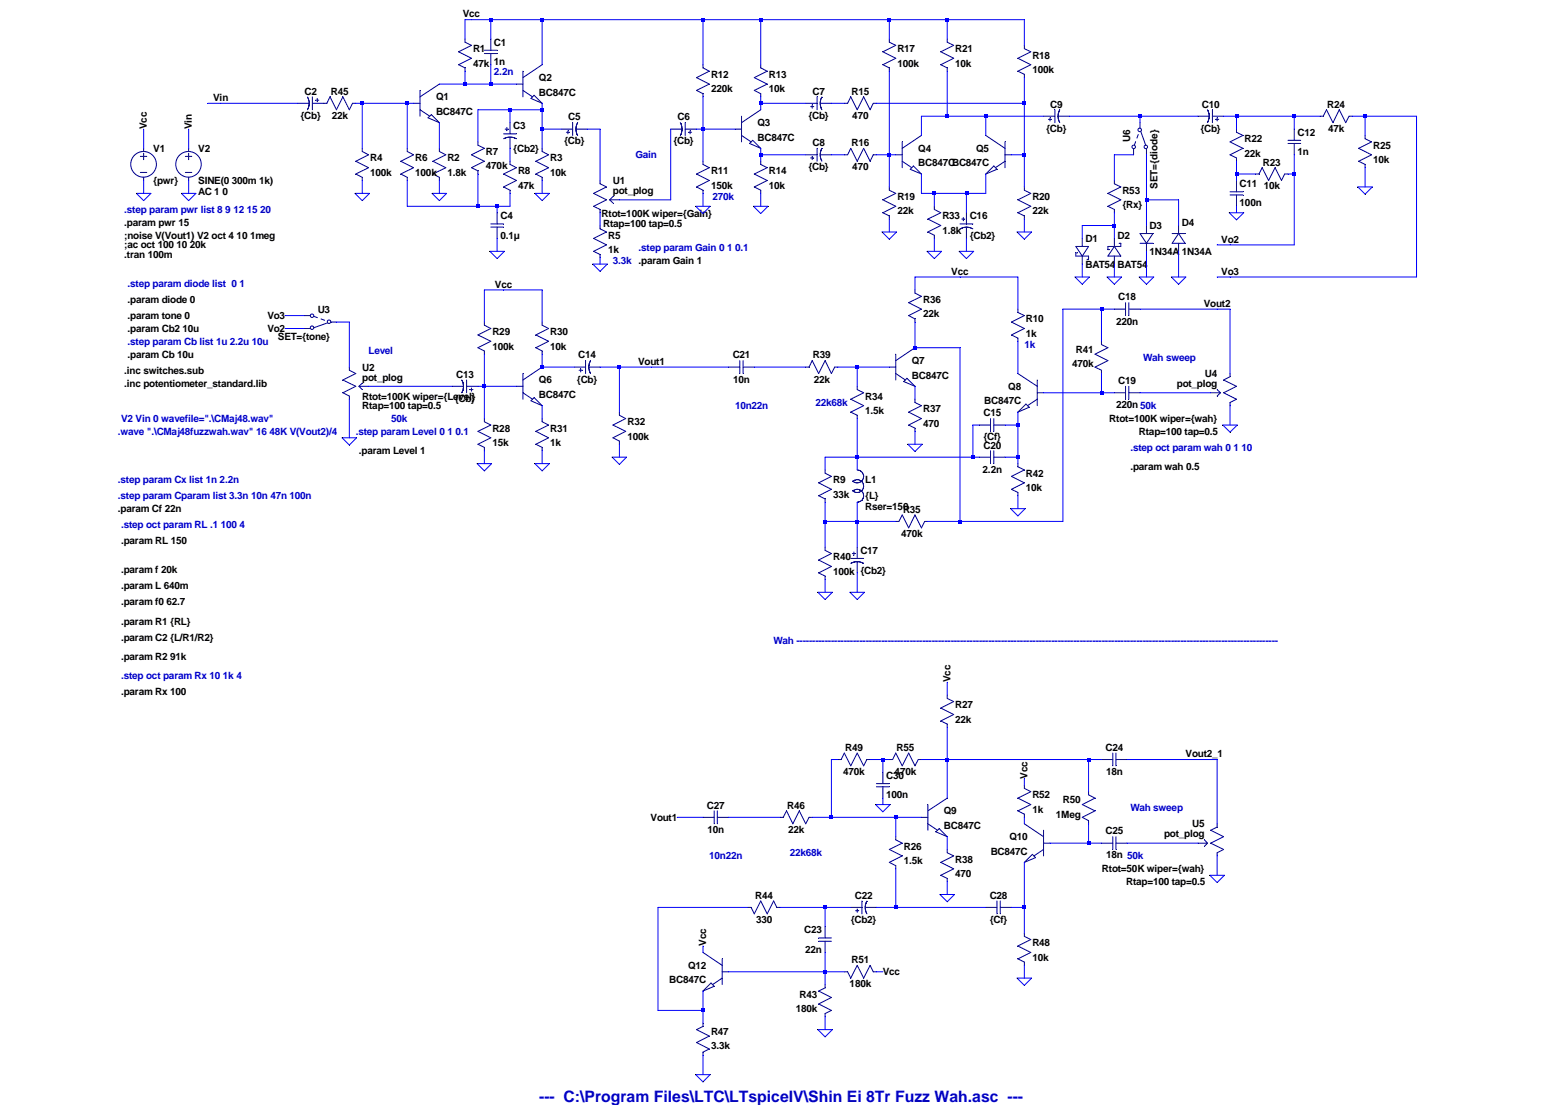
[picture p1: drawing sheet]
<svg xmlns="http://www.w3.org/2000/svg" width="420mm" height="297mm" viewBox="0 0 420 297" stroke-linecap="round" stroke-linejoin="round" font-family="sans-serif">
<defs><g id="words">
<text font-size="4.2" fill="#0000c8" x="145" y="296.3">--- C:\Program Files\LTC\LTspiceIV\Shin Ei 8Tr Fuzz Wah.asc ---</text>
<g font-size="2.7">
<text x="124.5" y="4.7">Vcc</text>
<text x="127.2" y="14">R1</text>
<text x="127.2" y="17.9">47k</text>
<text x="132.9" y="12.3">C1</text>
<text x="132.9" y="17.5">1n</text>
<text x="241.4" y="14">R17</text>
<text x="241.4" y="17.9">100k</text>
<text x="257" y="14">R21</text>
<text x="257" y="17.9">10k</text>
<text x="277.7" y="15.7">R18</text>
<text x="145" y="21.8">Q2</text>
<text x="191.3" y="20.9">R12</text>
<text x="206.8" y="20.9">R13</text>
<text x="277.7" y="19.6">100k</text>
<text x="57.4" y="27.2">Vin</text>
<text x="81.9" y="25.4">C2</text>
<text x="89" y="25.4">R45</text>
<text x="117.3" y="27">Q1</text>
<text x="145" y="25.7">BC847C</text>
<text x="191.3" y="24.8">220k</text>
<text x="206.8" y="24.8">10k</text>
<text x="218.6" y="25.4">C7</text>
<text x="229.1" y="25.4">R15</text>
<text x="282.5" y="28.9">C9</text>
<text x="323.3" y="28.9">C10</text>
<text x="357" y="28.9">R24</text>
<text x="39.5" y="34.7" transform="rotate(-90 39.5 34.7)">Vcc</text>
<text x="51.6" y="34.7" transform="rotate(-90 51.6 34.7)">Vin</text>
<text x="80.8" y="31.9">{Cb}</text>
<text x="89.2" y="31.9">22k</text>
<text x="117.3" y="30.9">BC847C</text>
<text x="138.1" y="34.8">C3</text>
<text x="152.9" y="32.4">C5</text>
<text x="182.2" y="32.4">C6</text>
<text x="203.8" y="33.9">Q3</text>
<text x="217.5" y="31.9">{Cb}</text>
<text x="229.3" y="31.9">470</text>
<text x="281.4" y="35.4">{Cb}</text>
<text x="322.9" y="35.4">{Cb}</text>
<text x="357.2" y="35.4">47k</text>
<text x="41.2" y="40.8">V1</text>
<text x="53.3" y="40.8">V2</text>
<text x="130.7" y="41.7">R7</text>
<text x="138.1" y="40.8">{Cb2}</text>
<text x="151.8" y="38.8">{Cb}</text>
<text x="181.1" y="38.8">{Cb}</text>
<text x="203.8" y="37.8">BC847C</text>
<text x="218.6" y="39.3">C8</text>
<text x="229.1" y="39.3">R16</text>
<text x="247" y="40.8">Q4</text>
<text x="262.6" y="40.8">Q5</text>
<text x="304" y="38.1" transform="rotate(-90 304 38.1)">U6</text>
<text x="334.8" y="38.2">R22</text>
<text x="349" y="36.5">C12</text>
<text x="349" y="41.7">1n</text>
<text x="369.3" y="40">R25</text>
<text x="99.6" y="43.4">R4</text>
<text x="99.6" y="47.3">100k</text>
<text x="111.7" y="43.4">R6</text>
<text x="111.7" y="47.3">100k</text>
<text x="120.3" y="43.4">R2</text>
<text x="120.3" y="47.3">1.8k</text>
<text x="130.7" y="45.6">470k</text>
<text x="139.3" y="46.9">R8</text>
<text x="148" y="43.4">R3</text>
<text x="148" y="47.3">10k</text>
<text x="191.3" y="46.9">R11</text>
<text x="206.8" y="46.9">R14</text>
<text x="217.5" y="45.8">{Cb}</text>
<text x="229.3" y="45.8">470</text>
<text x="247" y="44.7">BC847CBC847C</text>
<text x="334.8" y="42.1">22k</text>
<text x="339.7" y="44.5">R23</text>
<text x="369.3" y="43.9">10k</text>
<text x="41.2" y="49.4">{pwr}</text>
<text x="53.3" y="52.5">AC 1 0</text>
<text x="53.3" y="49.4">SINE(0 300m 1k)</text>
<text x="139.3" y="50.8">47k</text>
<text x="164.9" y="49.4">U1</text>
<text x="164.9" y="52.2">pot_plog</text>
<text x="191.3" y="50.8">150k</text>
<text x="206.8" y="50.8">10k</text>
<text x="241.4" y="53.8">R19</text>
<text x="277.7" y="53.8">R20</text>
<text x="301.9" y="52.1">R53</text>
<text x="311.4" y="50.8" transform="rotate(-90 311.4 50.8)">SET={diode}</text>
<text x="333.4" y="50.3">C11</text>
<text x="339.9" y="50.9">10k</text>
<text x="134.6" y="59">C4</text>
<text x="161.8" y="58.4">Rtot=100K wiper={Gain}</text>
<text x="241.4" y="57.7">22k</text>
<text x="253.5" y="59">R33</text>
<text x="260.8" y="59">C16</text>
<text x="277.7" y="57.7">22k</text>
<text x="301.9" y="55.9">{Rx}</text>
<text x="333.4" y="55.5">100n</text>
<text x="33.4" y="64.2">;noise V(Vout1) V2 oct 4 10 1meg</text>
<text x="33.4" y="60.7">.param pwr 15</text>
<text x="134.6" y="64.2">0.1µ</text>
<text x="162.3" y="60.9">Rtap=100 tap=0.5</text>
<text x="163.6" y="64.2">R5</text>
<text x="253.5" y="62.9">1.8k</text>
<text x="260.8" y="64.3">{Cb2}</text>
<text x="292" y="65">D1</text>
<text x="300.6" y="64.2">D2</text>
<text x="309.2" y="61.6">D3</text>
<text x="317.9" y="60.7">D4</text>
<text x="328.5" y="65.2">Vo2</text>
<text x="33.4" y="69.3">.tran 100m</text>
<text x="33.4" y="66.8">;ac oct 100 10 20k</text>
<text x="163.6" y="68">1k</text>
<text x="292" y="71.9">BAT54</text>
<text x="300.6" y="71.9">BAT54</text>
<text x="309.2" y="68.5">1N34A</text>
<text x="317.9" y="68.5">1N34A</text>
<text x="133.1" y="77.3">Vcc</text>
<text x="255.9" y="73.9">Vcc</text>
<text x="328.5" y="73.9">Vo3</text>
<text x="34.3" y="81.4">.param diode 0</text>
<text x="248.3" y="81.4">R36</text>
<text x="300.8" y="80.8">C18</text>
<text x="323.8" y="82.5">Vout2</text>
<text x="34.3" y="85.8">.param tone 0</text>
<text x="34.3" y="89.2">.param Cb2 10u</text>
<text x="71.9" y="85.8">Vo3</text>
<text x="71.9" y="89.2">Vo2</text>
<text x="85.5" y="84">U3</text>
<text x="248.3" y="85.3">22k</text>
<text x="276" y="86.7">R10</text>
<text x="300.2" y="87.2">220n</text>
<text x="74.7" y="91.4">SET={tone}</text>
<text x="132.4" y="90.1">R29</text>
<text x="132.4" y="94">100k</text>
<text x="148" y="90.1">R30</text>
<text x="148" y="94">10k</text>
<text x="276" y="90.5">1k</text>
<text x="289.4" y="94.9">R41</text>
<text x="33.4" y="100.5">.inc switches.sub</text>
<text x="34.3" y="96.1">.param Cb 10u</text>
<text x="97.4" y="99.6">U2</text>
<text x="122.7" y="101.6">C13</text>
<text x="155.6" y="96.4">C14</text>
<text x="171.7" y="98.1">Vout1</text>
<text x="197.1" y="96.4">C21</text>
<text x="218.7" y="96.4">R39</text>
<text x="245.3" y="97.9">Q7</text>
<text x="245.3" y="101.8">BC847C</text>
<text x="288.4" y="98.7">470k</text>
<text x="324.1" y="101.3">U4</text>
<text x="33.4" y="103.9">.inc potentiometer_standard.lib</text>
<text x="97.4" y="107.5">Rtot=100K wiper={Level}</text>
<text x="97.4" y="102.3">pot_plog</text>
<text x="122.3" y="108">{Cb}</text>
<text x="145" y="103.1">Q6</text>
<text x="145" y="106.9">BC847C</text>
<text x="155.2" y="102.8">{Cb}</text>
<text x="197.2" y="102.8">10n</text>
<text x="218.9" y="102.8">22k</text>
<text x="232.7" y="107.4">R34</text>
<text x="271.2" y="104.8">Q8</text>
<text x="300.8" y="103.3">C19</text>
<text x="316.6" y="104.1">pot_plog</text>
<text x="97.4" y="110">Rtap=100 tap=0.5</text>
<text x="232.7" y="111.3">1.5k</text>
<text x="248.3" y="110.8">R37</text>
<text x="264.5" y="111.9">C15</text>
<text x="264.7" y="108.7">BC847C</text>
<text x="298.4" y="113.5">Rtot=100K wiper={wah}</text>
<text x="300.2" y="109.7">220n 50k</text>
<text x="132.4" y="116">R28</text>
<text x="132.4" y="119.9">15k</text>
<text x="148" y="116">R31</text>
<text x="148" y="119.9">1k</text>
<text x="168.8" y="114.3">R32</text>
<text x="168.8" y="118.2">100k</text>
<text x="248.3" y="114.7">470</text>
<text x="264.5" y="118.4">{Cf}</text>
<text x="306.4" y="116.9">Rtap=100 tap=0.5</text>
<text x="96.6" y="122.1">.param Level 1</text>
<text x="264.5" y="120.6">C20</text>
<text x="224.1" y="129.9">R9</text>
<text x="232.7" y="129.9">L1</text>
<text x="264.3" y="127">2.2n</text>
<text x="276" y="128.1">R42</text>
<text x="304.1" y="126.4">.param wah 0.5</text>
<text x="31.7" y="137.7">.param Cf 22n</text>
<text x="224.1" y="133.8">33k</text>
<text x="232.7" y="137.2">Rser=150</text>
<text x="232.7" y="134.2">{L}</text>
<text x="242.9" y="137.8">R35</text>
<text x="276" y="132">10k</text>
<text x="32.6" y="146.3">.param RL 150</text>
<text x="231.4" y="148.9">C17</text>
<text x="242.4" y="144.3">470k</text>
<text x="32.6" y="154.1">.param f 20k</text>
<text x="224.1" y="150.6">R40</text>
<text x="224.1" y="154.5">100k</text>
<text x="231.4" y="154.2">{Cb2}</text>
<text x="32.6" y="158.4">.param L 640m</text>
<text x="32.6" y="162.7">.param f0 62.7</text>
<text x="32.6" y="167.9">.param R1 {RL}</text>
<text x="32.6" y="172.3">.param C2 {L/R1/R2}</text>
<text x="32.6" y="177.4">.param R2 91k</text>
<text x="255.6" y="183.4" transform="rotate(-90 255.6 183.4)">Vcc</text>
<text x="32.6" y="186.9">.param Rx 100</text>
<text x="257" y="190.4">R27</text>
<text x="257" y="194.3">22k</text>
<text x="227.3" y="201.8">R49</text>
<text x="241.2" y="201.8">R55</text>
<text x="297.4" y="201.8">C24</text>
<text x="318.9" y="203.6">Vout2_1</text>
<text x="226.8" y="208.3">470k</text>
<text x="238.4" y="209.4">C30</text>
<text x="240.7" y="208.3">470k</text>
<text x="276.4" y="209.3" transform="rotate(-90 276.4 209.3)">Vcc</text>
<text x="297.5" y="208.3">18n</text>
<text x="238.4" y="214.6">100n</text>
<text x="277.7" y="214.6">R52</text>
<text x="285.9" y="215.9">R50</text>
<text x="175" y="220.6">Vout1</text>
<text x="190.1" y="217.4">C27</text>
<text x="211.8" y="217.4">R46</text>
<text x="253.9" y="218.9">Q9</text>
<text x="277.7" y="218.5">1k</text>
<text x="284" y="219.8">1Meg</text>
<text x="190.3" y="223.9">10n</text>
<text x="212" y="223.9">22k</text>
<text x="253.9" y="222.8">BC847C</text>
<text x="271.5" y="225.8">Q10</text>
<text x="297.4" y="224.3">C25</text>
<text x="313.1" y="225.1">pot_plog</text>
<text x="320.7" y="222.4">U5</text>
<text x="243.1" y="228.4">R26</text>
<text x="243.1" y="232.3">1.5k</text>
<text x="257" y="231.9">R38</text>
<text x="266.5" y="229.7">BC847C</text>
<text x="297.5" y="230.8">18n 50k</text>
<text x="257" y="235.8">470</text>
<text x="296.4" y="234.5">Rtot=50K wiper={wah}</text>
<text x="302.9" y="238">Rtap=100 tap=0.5</text>
<text x="203.1" y="241.6">R44</text>
<text x="229.9" y="241.6">C22</text>
<text x="266.2" y="241.6">C28</text>
<text x="203.4" y="248.1">330</text>
<text x="216.3" y="250.9">C23</text>
<text x="228.8" y="248.1">{Cb2}</text>
<text x="266.2" y="248.1">{Cf}</text>
<text x="189.9" y="254.3" transform="rotate(-90 189.9 254.3)">Vcc</text>
<text x="216.6" y="256.1">22n</text>
<text x="277.7" y="254.4">R48</text>
<text x="185.1" y="260.4">Q12</text>
<text x="229.1" y="258.9">R51</text>
<text x="237.5" y="262.2">Vcc</text>
<text x="277.7" y="258.3">10k</text>
<text x="180" y="264.3">BC847C</text>
<text x="215" y="268.2">R43</text>
<text x="228.5" y="265.3">180k</text>
<text x="214" y="272.1">180k</text>
<text x="191.3" y="278.1">R47</text>
<text x="191.3" y="282">3.3k</text>
</g>
<g font-size="2.7" fill="#0000c8">
<text x="132.9" y="20.1">2.2n</text>
<text x="170.9" y="42.5">Gain</text>
<text x="191.7" y="53.8">270k</text>
<text x="33.4" y="57.2">.step param pwr list 8 9 12 15 20</text>
<text x="164.9" y="71.1">3.3k .param Gain 1</text>
<text x="171.8" y="67.6">.step param Gain 0 1 0.1</text>
<text x="34.3" y="77.1">.step param diode list 0 1</text>
<text x="34.3" y="92.7">.step param Cb list 1u 2.2u 10u</text>
<text x="99.1" y="95.3">Level</text>
<text x="275.5" y="93.6">1k</text>
<text x="307.5" y="97">Wah sweep</text>
<text x="32.6" y="113.5">V2 Vin 0 wavefile=&quot;.\CMaj48.wav&quot;</text>
<text x="105.2" y="113.5">50k</text>
<text x="197.7" y="110">10n22n</text>
<text x="219.3" y="109.1">22k68k</text>
<text x="31.7" y="116.9">.wave &quot;.\CMaj48fuzzwah.wav&quot; 16 48K V(Vout2)/4</text>
<text x="95.7" y="116.9">.step param Level 0 1 0.1</text>
<text x="304.1" y="121.2">.step oct param wah 0 1 10</text>
<text x="31.7" y="129.9">.step param Cx list 1n 2.2n</text>
<text x="31.7" y="134.2">.step param Cparam list 3.3n 10n 47n 100n</text>
<text x="32.6" y="142">.step oct param RL .1 100 4</text>
<text x="208.1" y="173.1">Wah ---------------------------------------------------------------------------------------------------------------------------------------------------------</text>
<text x="32.6" y="182.6">.step oct param Rx 10 1k 4</text>
<text x="304.1" y="218.1">Wah sweep</text>
<text x="190.8" y="231">10n22n</text>
<text x="212.4" y="230.2">22k68k</text>
</g>
</g></defs>
<path d="M37.7 42h1.8" fill="none" stroke="#00007f" stroke-width=".27"/>
<path d="M37.7 46.4h1.8" fill="none" stroke="#00007f" stroke-width=".27"/>
<path d="M38.6 41.2v1.7" fill="none" stroke="#00007f" stroke-width=".27"/>
<path d="M38.6 47.7v.8" fill="none" stroke="#00007f" stroke-width=".27"/>
<path d="M38.6 39.9v.8" fill="none" stroke="#00007f" stroke-width=".27"/>
<g fill="none" stroke="#00007f" stroke-width=".27">
<path d="M116 30.8l-.9 .9"/>
<circle cx="38.6" cy="44.2" r="3.5"/>
</g>
<path d="M116 30.8l2.2 2.2" fill="none" stroke="#00007f" stroke-width=".27"/>
<path d="M115.1 31.7l3.1 1.3" fill="none" stroke="#00007f" stroke-width=".27"/>
<path d="M113 29.5l2.6 1.7" fill="none" stroke="#00007f" stroke-width=".27"/>
<path d="M113 24.3v6.9" fill="none" stroke="#00007f" stroke-width=".27"/>
<path d="M118.2 22.6l-5.2 3.4" fill="none" stroke="#00007f" stroke-width=".27"/>
<path d="M111.2 27.8h1.8" fill="none" stroke="#00007f" stroke-width=".27"/>
<path d="M143.7 25.6l-.9 .9" fill="none" stroke="#00007f" stroke-width=".27"/>
<path d="M143.7 25.6l2.1 2.2" fill="none" stroke="#00007f" stroke-width=".27"/>
<path d="M142.8 26.5l3 1.3" fill="none" stroke="#00007f" stroke-width=".27"/>
<path d="M140.7 24.3l2.5 1.7" fill="none" stroke="#00007f" stroke-width=".27"/>
<path d="M140.7 19.1v6.9" fill="none" stroke="#00007f" stroke-width=".27"/>
<path d="M145.8 17.4l-5.1 3.5" fill="none" stroke="#00007f" stroke-width=".27"/>
<path d="M138.9 22.6h1.8" fill="none" stroke="#00007f" stroke-width=".27"/>
<path d="M125.1 18.2v.9" fill="none" stroke="#00007f" stroke-width=".27"/>
<path d="M123.3 17.4l1.8 .8" fill="none" stroke="#00007f" stroke-width=".27"/>
<path d="M126.8 15.7l-3.5 1.7" fill="none" stroke="#00007f" stroke-width=".27"/>
<path d="M123.3 13.9l3.5 1.8" fill="none" stroke="#00007f" stroke-width=".27"/>
<path d="M126.8 12.2l-3.5 1.7" fill="none" stroke="#00007f" stroke-width=".27"/>
<path d="M125.1 10.5v.8" fill="none" stroke="#00007f" stroke-width=".27"/>
<path d="M125.1 11.3l1.7 .9" fill="none" stroke="#00007f" stroke-width=".27"/>
<path d="M132 14.4v3" fill="none" stroke="#00007f" stroke-width=".27"/>
<path d="M132 10.5v3" fill="none" stroke="#00007f" stroke-width=".27"/>
<path d="M130.3 13.5h3.4" fill="none" stroke="#00007f" stroke-width=".27"/>
<path d="M130.3 14.4h3.4" fill="none" stroke="#00007f" stroke-width=".27"/>
<path d="M118.2 47.7v.8" fill="none" stroke="#00007f" stroke-width=".27"/>
<path d="M116.4 46.8l1.8 .9" fill="none" stroke="#00007f" stroke-width=".27"/>
<path d="M119.9 45.1l-3.5 1.7" fill="none" stroke="#00007f" stroke-width=".27"/>
<path d="M116.4 43.3l3.5 1.8" fill="none" stroke="#00007f" stroke-width=".27"/>
<path d="M119.9 41.6l-3.5 1.7" fill="none" stroke="#00007f" stroke-width=".27"/>
<path d="M118.2 39.9v.8" fill="none" stroke="#00007f" stroke-width=".27"/>
<path d="M118.2 40.7l1.7 .9" fill="none" stroke="#00007f" stroke-width=".27"/>
<path d="M145.8 47.7v.8" fill="none" stroke="#00007f" stroke-width=".27"/>
<path d="M144.1 46.8l1.7 .9" fill="none" stroke="#00007f" stroke-width=".27"/>
<path d="M147.6 45.1l-3.5 1.7" fill="none" stroke="#00007f" stroke-width=".27"/>
<path d="M144.1 43.3l3.5 1.8" fill="none" stroke="#00007f" stroke-width=".27"/>
<path d="M147.6 41.6l-3.5 1.7" fill="none" stroke="#00007f" stroke-width=".27"/>
<path d="M145.8 39.9v.8" fill="none" stroke="#00007f" stroke-width=".27"/>
<path d="M145.8 40.7l1.8 .9" fill="none" stroke="#00007f" stroke-width=".27"/>
<path d="M97.4 47.7v.8" fill="none" stroke="#00007f" stroke-width=".27"/>
<path d="M95.7 46.8l1.7 .9" fill="none" stroke="#00007f" stroke-width=".27"/>
<path d="M99.1 45.1l-3.4 1.7" fill="none" stroke="#00007f" stroke-width=".27"/>
<path d="M95.7 43.3l3.4 1.8" fill="none" stroke="#00007f" stroke-width=".27"/>
<path d="M99.1 41.6l-3.4 1.7" fill="none" stroke="#00007f" stroke-width=".27"/>
<path d="M97.4 39.9v.8" fill="none" stroke="#00007f" stroke-width=".27"/>
<path d="M97.4 40.7l1.7 .9" fill="none" stroke="#00007f" stroke-width=".27"/>
<path d="M80.1 27.8h3.1" fill="none" stroke="#00007f" stroke-width=".27"/>
<path d="M84 27.8h3.1" fill="none" stroke="#00007f" stroke-width=".27"/>
<path d="M84.9 26.9h.9" fill="none" stroke="#00007f" stroke-width=".27"/>
<path d="M85.3 26.5v.8" fill="none" stroke="#00007f" stroke-width=".27"/>
<path d="M84 26v3.5" fill="none" stroke="#00007f" stroke-width=".27"/>
<path d="M82.7 26.1l.1 .1" fill="none" stroke="#00007f" stroke-width=".27"/>
<path d="M82.8 26.2h.1" fill="none" stroke="#00007f" stroke-width=".27"/>
<path d="M82.8 26.2v.2" fill="none" stroke="#00007f" stroke-width=".27"/>
<path d="M82.8 26.4l.1 .1" fill="none" stroke="#00007f" stroke-width=".27"/>
<path d="M82.9 26.5l.1 .1" fill="none" stroke="#00007f" stroke-width=".27"/>
<path d="M83 26.6v.1" fill="none" stroke="#00007f" stroke-width=".27"/>
<path d="M83 26.7v.1" fill="none" stroke="#00007f" stroke-width=".27"/>
<path d="M83 26.8v.1" fill="none" stroke="#00007f" stroke-width=".27"/>
<path d="M83 26.9l.1 .1" fill="none" stroke="#00007f" stroke-width=".27"/>
<path d="M83.1 27v.1" fill="none" stroke="#00007f" stroke-width=".27"/>
<path d="M83.1 27.1v.1" fill="none" stroke="#00007f" stroke-width=".27"/>
<path d="M83.1 27.2v.1" fill="none" stroke="#00007f" stroke-width=".27"/>
<path d="M83.1 27.3v.1" fill="none" stroke="#00007f" stroke-width=".27"/>
<path d="M83.1 27.4v.2" fill="none" stroke="#00007f" stroke-width=".27"/>
<path d="M83.1 27.6h.1" fill="none" stroke="#00007f" stroke-width=".27"/>
<path d="M83.2 27.6v.2" fill="none" stroke="#00007f" stroke-width=".27"/>
<path d="M83.2 27.8v.1" fill="none" stroke="#00007f" stroke-width=".27"/>
<path d="M83.2 27.9l-.1 .1" fill="none" stroke="#00007f" stroke-width=".27"/>
<path d="M83.1 28v.1" fill="none" stroke="#00007f" stroke-width=".27"/>
<path d="M83.1 28.1v.1" fill="none" stroke="#00007f" stroke-width=".27"/>
<path d="M83.1 28.2v.1" fill="none" stroke="#00007f" stroke-width=".27"/>
<path d="M83.1 28.3v.1" fill="none" stroke="#00007f" stroke-width=".27"/>
<path d="M83.1 28.4v.2" fill="none" stroke="#00007f" stroke-width=".27"/>
<path d="M83.1 28.6l-.1 .1" fill="none" stroke="#00007f" stroke-width=".27"/>
<path d="M83 28.7v.1" fill="none" stroke="#00007f" stroke-width=".27"/>
<path d="M83 28.8v.1" fill="none" stroke="#00007f" stroke-width=".27"/>
<path d="M83 28.9v.1" fill="none" stroke="#00007f" stroke-width=".27"/>
<path d="M83 29l-.1 .1" fill="none" stroke="#00007f" stroke-width=".27"/>
<path d="M82.9 29.1l-.1 .1" fill="none" stroke="#00007f" stroke-width=".27"/>
<path d="M82.8 29.2v.1" fill="none" stroke="#00007f" stroke-width=".27"/>
<path d="M82.8 29.3v.1" fill="none" stroke="#00007f" stroke-width=".27"/>
<path d="M82.8 29.4l-.1 .1" fill="none" stroke="#00007f" stroke-width=".27"/>
<path d="M109.5 47.7v.8" fill="none" stroke="#00007f" stroke-width=".27"/>
<path d="M107.8 46.8l1.7 .9" fill="none" stroke="#00007f" stroke-width=".27"/>
<path d="M111.2 45.1l-3.4 1.7" fill="none" stroke="#00007f" stroke-width=".27"/>
<path d="M107.8 43.3l3.4 1.8" fill="none" stroke="#00007f" stroke-width=".27"/>
<path d="M111.2 41.6l-3.4 1.7" fill="none" stroke="#00007f" stroke-width=".27"/>
<path d="M109.5 39.9v.8" fill="none" stroke="#00007f" stroke-width=".27"/>
<path d="M109.5 40.7l1.7 .9" fill="none" stroke="#00007f" stroke-width=".27"/>
<path d="M128.6 45.9v.9" fill="none" stroke="#00007f" stroke-width=".27"/>
<path d="M126.8 45.1l1.8 .8" fill="none" stroke="#00007f" stroke-width=".27"/>
<path d="M130.3 43.3l-3.5 1.8" fill="none" stroke="#00007f" stroke-width=".27"/>
<path d="M126.8 41.6l3.5 1.7" fill="none" stroke="#00007f" stroke-width=".27"/>
<path d="M130.3 39.9l-3.5 1.7" fill="none" stroke="#00007f" stroke-width=".27"/>
<path d="M128.6 38.1v.9" fill="none" stroke="#00007f" stroke-width=".27"/>
<path d="M128.6 39l1.7 .9" fill="none" stroke="#00007f" stroke-width=".27"/>
<path d="M137.2 36.9v3" fill="none" stroke="#00007f" stroke-width=".27"/>
<path d="M137.2 33v3" fill="none" stroke="#00007f" stroke-width=".27"/>
<path d="M136.3 34.2v.9" fill="none" stroke="#00007f" stroke-width=".27"/>
<path d="M135.9 34.7h.9" fill="none" stroke="#00007f" stroke-width=".27"/>
<path d="M135.5 36h3.4" fill="none" stroke="#00007f" stroke-width=".27"/>
<path d="M135.6 37.3h-.1" fill="none" stroke="#00007f" stroke-width=".27"/>
<path d="M135.7 37.2l-.1 .1" fill="none" stroke="#00007f" stroke-width=".27"/>
<path d="M135.8 37.2h-.1" fill="none" stroke="#00007f" stroke-width=".27"/>
<path d="M135.9 37.1l-.1 .1" fill="none" stroke="#00007f" stroke-width=".27"/>
<path d="M136 37.1h-.1" fill="none" stroke="#00007f" stroke-width=".27"/>
<path d="M136.1 37l-.1 .1" fill="none" stroke="#00007f" stroke-width=".27"/>
<path d="M136.2 37h-.1" fill="none" stroke="#00007f" stroke-width=".27"/>
<path d="M136.3 37h-.1" fill="none" stroke="#00007f" stroke-width=".27"/>
<path d="M136.3 37h.1" fill="none" stroke="#00007f" stroke-width=".27"/>
<path d="M136.5 36.9l-.1 .1" fill="none" stroke="#00007f" stroke-width=".27"/>
<path d="M136.5 36.9h.1" fill="none" stroke="#00007f" stroke-width=".27"/>
<path d="M136.8 36.9h-.2" fill="none" stroke="#00007f" stroke-width=".27"/>
<path d="M136.8 36.9h.1" fill="none" stroke="#00007f" stroke-width=".27"/>
<path d="M136.9 36.9h.1" fill="none" stroke="#00007f" stroke-width=".27"/>
<path d="M137 36.9h.1" fill="none" stroke="#00007f" stroke-width=".27"/>
<path d="M137.1 36.9h.1" fill="none" stroke="#00007f" stroke-width=".27"/>
<path d="M137.2 36.9h.1" fill="none" stroke="#00007f" stroke-width=".27"/>
<path d="M137.3 36.9h.1" fill="none" stroke="#00007f" stroke-width=".27"/>
<path d="M137.4 36.9h.1" fill="none" stroke="#00007f" stroke-width=".27"/>
<path d="M137.5 36.9h.2" fill="none" stroke="#00007f" stroke-width=".27"/>
<path d="M137.7 36.9h.1" fill="none" stroke="#00007f" stroke-width=".27"/>
<path d="M137.7 36.9h.2" fill="none" stroke="#00007f" stroke-width=".27"/>
<path d="M137.9 36.9l.1 .1" fill="none" stroke="#00007f" stroke-width=".27"/>
<path d="M138 37h.1" fill="none" stroke="#00007f" stroke-width=".27"/>
<path d="M138.1 37h.1" fill="none" stroke="#00007f" stroke-width=".27"/>
<path d="M138.2 37h.1" fill="none" stroke="#00007f" stroke-width=".27"/>
<path d="M138.3 37l.1 .1" fill="none" stroke="#00007f" stroke-width=".27"/>
<path d="M138.4 37.1h.1" fill="none" stroke="#00007f" stroke-width=".27"/>
<path d="M138.5 37.1l.1 .1" fill="none" stroke="#00007f" stroke-width=".27"/>
<path d="M138.6 37.2h.1" fill="none" stroke="#00007f" stroke-width=".27"/>
<path d="M138.7 37.2l.1 .1" fill="none" stroke="#00007f" stroke-width=".27"/>
<path d="M138.8 37.3h.1" fill="none" stroke="#00007f" stroke-width=".27"/>
<path d="M137.2 51.1v.9" fill="none" stroke="#00007f" stroke-width=".27"/>
<path d="M135.5 50.2l1.7 .9" fill="none" stroke="#00007f" stroke-width=".27"/>
<path d="M138.9 48.5l-3.4 1.7" fill="none" stroke="#00007f" stroke-width=".27"/>
<path d="M135.5 46.8l3.4 1.7" fill="none" stroke="#00007f" stroke-width=".27"/>
<path d="M138.9 45.1l-3.4 1.7" fill="none" stroke="#00007f" stroke-width=".27"/>
<path d="M137.2 43.3v.9" fill="none" stroke="#00007f" stroke-width=".27"/>
<path d="M137.2 44.2l1.7 .9" fill="none" stroke="#00007f" stroke-width=".27"/>
<path d="M133.7 61v3.1" fill="none" stroke="#00007f" stroke-width=".27"/>
<path d="M133.7 57.2v3" fill="none" stroke="#00007f" stroke-width=".27"/>
<path d="M132 60.2h3.5" fill="none" stroke="#00007f" stroke-width=".27"/>
<path d="M132 61h3.5" fill="none" stroke="#00007f" stroke-width=".27"/>
<path d="M154.9 34.7h3" fill="none" stroke="#00007f" stroke-width=".27"/>
<path d="M151 34.7h3" fill="none" stroke="#00007f" stroke-width=".27"/>
<path d="M152.3 35.6h.9" fill="none" stroke="#00007f" stroke-width=".27"/>
<path d="M152.8 35.1v.9" fill="none" stroke="#00007f" stroke-width=".27"/>
<path d="M154 33v3.4" fill="none" stroke="#00007f" stroke-width=".27"/>
<path d="M155.3 36.3l.1 .1" fill="none" stroke="#00007f" stroke-width=".27"/>
<path d="M155.3 36.2v.1" fill="none" stroke="#00007f" stroke-width=".27"/>
<path d="M155.2 36.1l.1 .1" fill="none" stroke="#00007f" stroke-width=".27"/>
<path d="M155.2 36v.1" fill="none" stroke="#00007f" stroke-width=".27"/>
<path d="M155.1 35.9l.1 .1" fill="none" stroke="#00007f" stroke-width=".27"/>
<path d="M155.1 35.8v.1" fill="none" stroke="#00007f" stroke-width=".27"/>
<path d="M155.1 35.7v.1" fill="none" stroke="#00007f" stroke-width=".27"/>
<path d="M155.1 35.6v.1" fill="none" stroke="#00007f" stroke-width=".27"/>
<path d="M155 35.5l.1 .1" fill="none" stroke="#00007f" stroke-width=".27"/>
<path d="M155 35.3v.2" fill="none" stroke="#00007f" stroke-width=".27"/>
<path d="M155 35.3h.1" fill="none" stroke="#00007f" stroke-width=".27"/>
<path d="M154.9 35.1l.1 .2" fill="none" stroke="#00007f" stroke-width=".27"/>
<path d="M154.9 35v.1" fill="none" stroke="#00007f" stroke-width=".27"/>
<path d="M154.9 34.9v.1" fill="none" stroke="#00007f" stroke-width=".27"/>
<path d="M154.9 34.8v.1" fill="none" stroke="#00007f" stroke-width=".27"/>
<path d="M154.9 34.7v.1" fill="none" stroke="#00007f" stroke-width=".27"/>
<path d="M154.9 34.6v.1" fill="none" stroke="#00007f" stroke-width=".27"/>
<path d="M154.9 34.5v.1" fill="none" stroke="#00007f" stroke-width=".27"/>
<path d="M154.9 34.4v.1" fill="none" stroke="#00007f" stroke-width=".27"/>
<path d="M154.9 34.2v.2" fill="none" stroke="#00007f" stroke-width=".27"/>
<path d="M155 34.1l-.1 .1" fill="none" stroke="#00007f" stroke-width=".27"/>
<path d="M155 34v.1" fill="none" stroke="#00007f" stroke-width=".27"/>
<path d="M155 33.9v.1" fill="none" stroke="#00007f" stroke-width=".27"/>
<path d="M155.1 33.8l-.1 .1" fill="none" stroke="#00007f" stroke-width=".27"/>
<path d="M155.1 33.7v.1" fill="none" stroke="#00007f" stroke-width=".27"/>
<path d="M155.1 33.6v.1" fill="none" stroke="#00007f" stroke-width=".27"/>
<path d="M155.1 33.5v.1" fill="none" stroke="#00007f" stroke-width=".27"/>
<path d="M155.2 33.4l-.1 .1" fill="none" stroke="#00007f" stroke-width=".27"/>
<path d="M155.2 33.3v.1" fill="none" stroke="#00007f" stroke-width=".27"/>
<path d="M155.3 33.2l-.1 .1" fill="none" stroke="#00007f" stroke-width=".27"/>
<path d="M155.3 33.1v.1" fill="none" stroke="#00007f" stroke-width=".27"/>
<path d="M155.4 33l-.1 .1" fill="none" stroke="#00007f" stroke-width=".27"/>
<path d="M180.4 34.7h3.1" fill="none" stroke="#00007f" stroke-width=".27"/>
<path d="M184.3 34.7h3.1" fill="none" stroke="#00007f" stroke-width=".27"/>
<path d="M185.2 35.6h.8" fill="none" stroke="#00007f" stroke-width=".27"/>
<path d="M185.6 35.1v.9" fill="none" stroke="#00007f" stroke-width=".27"/>
<path d="M184.3 33v3.4" fill="none" stroke="#00007f" stroke-width=".27"/>
<path d="M183 33v.1" fill="none" stroke="#00007f" stroke-width=".27"/>
<path d="M183 33.1l.1 .1" fill="none" stroke="#00007f" stroke-width=".27"/>
<path d="M183.1 33.2l.1 .1" fill="none" stroke="#00007f" stroke-width=".27"/>
<path d="M183.2 33.3v.1" fill="none" stroke="#00007f" stroke-width=".27"/>
<path d="M183.2 33.4v.1" fill="none" stroke="#00007f" stroke-width=".27"/>
<path d="M183.2 33.5l.1 .1" fill="none" stroke="#00007f" stroke-width=".27"/>
<path d="M183.3 33.6v.1" fill="none" stroke="#00007f" stroke-width=".27"/>
<path d="M183.3 33.7v.1" fill="none" stroke="#00007f" stroke-width=".27"/>
<path d="M183.3 33.8l.1 .1" fill="none" stroke="#00007f" stroke-width=".27"/>
<path d="M183.4 33.9v.1" fill="none" stroke="#00007f" stroke-width=".27"/>
<path d="M183.4 34v.1" fill="none" stroke="#00007f" stroke-width=".27"/>
<path d="M183.4 34.1v.1" fill="none" stroke="#00007f" stroke-width=".27"/>
<path d="M183.4 34.2v.2" fill="none" stroke="#00007f" stroke-width=".27"/>
<path d="M183.4 34.4l.1 .1" fill="none" stroke="#00007f" stroke-width=".27"/>
<path d="M183.5 34.5v.1" fill="none" stroke="#00007f" stroke-width=".27"/>
<path d="M183.5 34.6v.1" fill="none" stroke="#00007f" stroke-width=".27"/>
<path d="M183.5 34.7v.1" fill="none" stroke="#00007f" stroke-width=".27"/>
<path d="M183.5 34.8v.1" fill="none" stroke="#00007f" stroke-width=".27"/>
<path d="M183.5 34.9l-.1 .1" fill="none" stroke="#00007f" stroke-width=".27"/>
<path d="M183.4 35v.1" fill="none" stroke="#00007f" stroke-width=".27"/>
<path d="M183.4 35.1v.2" fill="none" stroke="#00007f" stroke-width=".27"/>
<path d="M183.4 35.3h.1" fill="none" stroke="#00007f" stroke-width=".27"/>
<path d="M183.4 35.3v.2" fill="none" stroke="#00007f" stroke-width=".27"/>
<path d="M183.4 35.5l-.1 .1" fill="none" stroke="#00007f" stroke-width=".27"/>
<path d="M183.3 35.6v.1" fill="none" stroke="#00007f" stroke-width=".27"/>
<path d="M183.3 35.7v.1" fill="none" stroke="#00007f" stroke-width=".27"/>
<path d="M183.3 35.8l-.1 .1" fill="none" stroke="#00007f" stroke-width=".27"/>
<path d="M183.2 35.9v.1" fill="none" stroke="#00007f" stroke-width=".27"/>
<path d="M183.2 36v.1" fill="none" stroke="#00007f" stroke-width=".27"/>
<path d="M183.2 36.1l-.1 .1" fill="none" stroke="#00007f" stroke-width=".27"/>
<path d="M183.1 36.2l-.1 .1" fill="none" stroke="#00007f" stroke-width=".27"/>
<path d="M183 36.3v.1" fill="none" stroke="#00007f" stroke-width=".27"/>
<path d="M202.5 37.7l-.9 .9" fill="none" stroke="#00007f" stroke-width=".27"/>
<path d="M202.5 37.7l2.1 2.2" fill="none" stroke="#00007f" stroke-width=".27"/>
<path d="M201.6 38.6l3 1.3" fill="none" stroke="#00007f" stroke-width=".27"/>
<path d="M199.5 36.4l2.5 1.7" fill="none" stroke="#00007f" stroke-width=".27"/>
<path d="M199.5 31.2v6.9" fill="none" stroke="#00007f" stroke-width=".27"/>
<path d="M204.6 29.5l-5.1 3.5" fill="none" stroke="#00007f" stroke-width=".27"/>
<path d="M197.7 34.7h1.8" fill="none" stroke="#00007f" stroke-width=".27"/>
<path d="M189.1 51.1v.9" fill="none" stroke="#00007f" stroke-width=".27"/>
<path d="M187.4 50.2l1.7 .9" fill="none" stroke="#00007f" stroke-width=".27"/>
<path d="M190.8 48.5l-3.4 1.7" fill="none" stroke="#00007f" stroke-width=".27"/>
<path d="M187.4 46.8l3.4 1.7" fill="none" stroke="#00007f" stroke-width=".27"/>
<path d="M190.8 45.1l-3.4 1.7" fill="none" stroke="#00007f" stroke-width=".27"/>
<path d="M189.1 43.3v.9" fill="none" stroke="#00007f" stroke-width=".27"/>
<path d="M189.1 44.2l1.7 .9" fill="none" stroke="#00007f" stroke-width=".27"/>
<path d="M189.1 25.2v.8" fill="none" stroke="#00007f" stroke-width=".27"/>
<path d="M187.4 24.3l1.7 .9" fill="none" stroke="#00007f" stroke-width=".27"/>
<path d="M190.8 22.6l-3.4 1.7" fill="none" stroke="#00007f" stroke-width=".27"/>
<path d="M187.4 20.9l3.4 1.7" fill="none" stroke="#00007f" stroke-width=".27"/>
<path d="M190.8 19.1l-3.4 1.8" fill="none" stroke="#00007f" stroke-width=".27"/>
<path d="M189.1 17.4v.8" fill="none" stroke="#00007f" stroke-width=".27"/>
<path d="M189.1 18.2l1.7 .9" fill="none" stroke="#00007f" stroke-width=".27"/>
<path d="M204.6 25.2v.8" fill="none" stroke="#00007f" stroke-width=".27"/>
<path d="M202.9 24.3l1.7 .9" fill="none" stroke="#00007f" stroke-width=".27"/>
<path d="M206.4 22.6l-3.5 1.7" fill="none" stroke="#00007f" stroke-width=".27"/>
<path d="M202.9 20.9l3.5 1.7" fill="none" stroke="#00007f" stroke-width=".27"/>
<path d="M206.4 19.1l-3.5 1.8" fill="none" stroke="#00007f" stroke-width=".27"/>
<path d="M204.6 17.4v.8" fill="none" stroke="#00007f" stroke-width=".27"/>
<path d="M204.6 18.2l1.8 .9" fill="none" stroke="#00007f" stroke-width=".27"/>
<path d="M204.6 51.1v.9" fill="none" stroke="#00007f" stroke-width=".27"/>
<path d="M202.9 50.2l1.7 .9" fill="none" stroke="#00007f" stroke-width=".27"/>
<path d="M206.4 48.5l-3.5 1.7" fill="none" stroke="#00007f" stroke-width=".27"/>
<path d="M202.9 46.8l3.5 1.7" fill="none" stroke="#00007f" stroke-width=".27"/>
<path d="M206.4 45.1l-3.5 1.7" fill="none" stroke="#00007f" stroke-width=".27"/>
<path d="M204.6 43.3v.9" fill="none" stroke="#00007f" stroke-width=".27"/>
<path d="M204.6 44.2l1.8 .9" fill="none" stroke="#00007f" stroke-width=".27"/>
<path d="M220.6 27.8h3" fill="none" stroke="#00007f" stroke-width=".27"/>
<path d="M216.7 27.8h3.1" fill="none" stroke="#00007f" stroke-width=".27"/>
<path d="M218 28.7h.9" fill="none" stroke="#00007f" stroke-width=".27"/>
<path d="M218.5 28.2v.9" fill="none" stroke="#00007f" stroke-width=".27"/>
<path d="M219.8 26v3.5" fill="none" stroke="#00007f" stroke-width=".27"/>
<path d="M221 29.4l.1 .1" fill="none" stroke="#00007f" stroke-width=".27"/>
<path d="M221 29.3v.1" fill="none" stroke="#00007f" stroke-width=".27"/>
<path d="M220.9 29.2l.1 .1" fill="none" stroke="#00007f" stroke-width=".27"/>
<path d="M220.9 29.1v.1" fill="none" stroke="#00007f" stroke-width=".27"/>
<path d="M220.8 29l.1 .1" fill="none" stroke="#00007f" stroke-width=".27"/>
<path d="M220.8 28.9v.1" fill="none" stroke="#00007f" stroke-width=".27"/>
<path d="M220.8 28.8v.1" fill="none" stroke="#00007f" stroke-width=".27"/>
<path d="M220.8 28.7v.1" fill="none" stroke="#00007f" stroke-width=".27"/>
<path d="M220.7 28.6l.1 .1" fill="none" stroke="#00007f" stroke-width=".27"/>
<path d="M220.7 28.4v.2" fill="none" stroke="#00007f" stroke-width=".27"/>
<path d="M220.7 28.3v.1" fill="none" stroke="#00007f" stroke-width=".27"/>
<path d="M220.7 28.2v.1" fill="none" stroke="#00007f" stroke-width=".27"/>
<path d="M220.6 28.1l.1 .1" fill="none" stroke="#00007f" stroke-width=".27"/>
<path d="M220.6 28v.1" fill="none" stroke="#00007f" stroke-width=".27"/>
<path d="M220.6 27.9v.1" fill="none" stroke="#00007f" stroke-width=".27"/>
<path d="M220.6 27.8v.1" fill="none" stroke="#00007f" stroke-width=".27"/>
<path d="M220.6 27.6v.2" fill="none" stroke="#00007f" stroke-width=".27"/>
<path d="M220.6 27.6h.1" fill="none" stroke="#00007f" stroke-width=".27"/>
<path d="M220.6 27.4v.2" fill="none" stroke="#00007f" stroke-width=".27"/>
<path d="M220.7 27.3l-.1 .1" fill="none" stroke="#00007f" stroke-width=".27"/>
<path d="M220.7 27.2v.1" fill="none" stroke="#00007f" stroke-width=".27"/>
<path d="M220.7 27.1v.1" fill="none" stroke="#00007f" stroke-width=".27"/>
<path d="M220.7 27v.1" fill="none" stroke="#00007f" stroke-width=".27"/>
<path d="M220.8 26.9l-.1 .1" fill="none" stroke="#00007f" stroke-width=".27"/>
<path d="M220.8 26.8v.1" fill="none" stroke="#00007f" stroke-width=".27"/>
<path d="M220.8 26.7v.1" fill="none" stroke="#00007f" stroke-width=".27"/>
<path d="M220.8 26.6v.1" fill="none" stroke="#00007f" stroke-width=".27"/>
<path d="M220.9 26.5l-.1 .1" fill="none" stroke="#00007f" stroke-width=".27"/>
<path d="M220.9 26.4v.1" fill="none" stroke="#00007f" stroke-width=".27"/>
<path d="M221 26.2l-.1 .2" fill="none" stroke="#00007f" stroke-width=".27"/>
<path d="M221 26.2h.1" fill="none" stroke="#00007f" stroke-width=".27"/>
<path d="M221.1 26.1l-.1 .1" fill="none" stroke="#00007f" stroke-width=".27"/>
<path d="M220.6 41.6h3" fill="none" stroke="#00007f" stroke-width=".27"/>
<path d="M216.7 41.6h3.1" fill="none" stroke="#00007f" stroke-width=".27"/>
<path d="M218 42.5h.9" fill="none" stroke="#00007f" stroke-width=".27"/>
<path d="M218.5 42v.9" fill="none" stroke="#00007f" stroke-width=".27"/>
<path d="M219.8 39.9v3.4" fill="none" stroke="#00007f" stroke-width=".27"/>
<path d="M221 43.2l.1 .1" fill="none" stroke="#00007f" stroke-width=".27"/>
<path d="M221 43.1v.1" fill="none" stroke="#00007f" stroke-width=".27"/>
<path d="M220.9 43l.1 .1" fill="none" stroke="#00007f" stroke-width=".27"/>
<path d="M220.9 42.9v.1" fill="none" stroke="#00007f" stroke-width=".27"/>
<path d="M220.8 42.8l.1 .1" fill="none" stroke="#00007f" stroke-width=".27"/>
<path d="M220.8 42.7v.1" fill="none" stroke="#00007f" stroke-width=".27"/>
<path d="M220.8 42.6v.1" fill="none" stroke="#00007f" stroke-width=".27"/>
<path d="M220.8 42.5v.1" fill="none" stroke="#00007f" stroke-width=".27"/>
<path d="M220.7 42.4l.1 .1" fill="none" stroke="#00007f" stroke-width=".27"/>
<path d="M220.7 42.3v.1" fill="none" stroke="#00007f" stroke-width=".27"/>
<path d="M220.7 42.2v.1" fill="none" stroke="#00007f" stroke-width=".27"/>
<path d="M220.7 42v.2" fill="none" stroke="#00007f" stroke-width=".27"/>
<path d="M220.6 42h.1" fill="none" stroke="#00007f" stroke-width=".27"/>
<path d="M220.6 41.8v.2" fill="none" stroke="#00007f" stroke-width=".27"/>
<path d="M220.6 41.7v.1" fill="none" stroke="#00007f" stroke-width=".27"/>
<path d="M220.6 41.6v.1" fill="none" stroke="#00007f" stroke-width=".27"/>
<path d="M220.6 41.5v.1" fill="none" stroke="#00007f" stroke-width=".27"/>
<path d="M220.6 41.4v.1" fill="none" stroke="#00007f" stroke-width=".27"/>
<path d="M220.6 41.3v.1" fill="none" stroke="#00007f" stroke-width=".27"/>
<path d="M220.7 41.1l-.1 .2" fill="none" stroke="#00007f" stroke-width=".27"/>
<path d="M220.7 41.1h.1" fill="none" stroke="#00007f" stroke-width=".27"/>
<path d="M220.7 40.9v.2" fill="none" stroke="#00007f" stroke-width=".27"/>
<path d="M220.7 40.9h.1" fill="none" stroke="#00007f" stroke-width=".27"/>
<path d="M220.8 40.7l-.1 .2" fill="none" stroke="#00007f" stroke-width=".27"/>
<path d="M220.8 40.6v.1" fill="none" stroke="#00007f" stroke-width=".27"/>
<path d="M220.8 40.5v.1" fill="none" stroke="#00007f" stroke-width=".27"/>
<path d="M220.8 40.4v.1" fill="none" stroke="#00007f" stroke-width=".27"/>
<path d="M220.9 40.3l-.1 .1" fill="none" stroke="#00007f" stroke-width=".27"/>
<path d="M220.9 40.2v.1" fill="none" stroke="#00007f" stroke-width=".27"/>
<path d="M221 40.1l-.1 .1" fill="none" stroke="#00007f" stroke-width=".27"/>
<path d="M221 40v.1" fill="none" stroke="#00007f" stroke-width=".27"/>
<path d="M221.1 39.9l-.1 .1" fill="none" stroke="#00007f" stroke-width=".27"/>
<path d="M227.1 27.8h.9" fill="none" stroke="#00007f" stroke-width=".27"/>
<path d="M228.8 26l-.8 1.8" fill="none" stroke="#00007f" stroke-width=".27"/>
<path d="M228.8 26l1.8 3.5" fill="none" stroke="#00007f" stroke-width=".27"/>
<path d="M232.3 26l-1.7 3.5" fill="none" stroke="#00007f" stroke-width=".27"/>
<path d="M232.3 26l1.7 3.5" fill="none" stroke="#00007f" stroke-width=".27"/>
<path d="M234.9 27.8h.8" fill="none" stroke="#00007f" stroke-width=".27"/>
<path d="M234.9 27.8l-.9 1.7" fill="none" stroke="#00007f" stroke-width=".27"/>
<path d="M227.1 41.6h.9" fill="none" stroke="#00007f" stroke-width=".27"/>
<path d="M228.8 39.9l-.8 1.7" fill="none" stroke="#00007f" stroke-width=".27"/>
<path d="M228.8 39.9l1.8 3.4" fill="none" stroke="#00007f" stroke-width=".27"/>
<path d="M232.3 39.9l-1.7 3.4" fill="none" stroke="#00007f" stroke-width=".27"/>
<path d="M232.3 39.9l1.7 3.4" fill="none" stroke="#00007f" stroke-width=".27"/>
<path d="M234.9 41.6h.8" fill="none" stroke="#00007f" stroke-width=".27"/>
<path d="M234.9 41.6l-.9 1.7" fill="none" stroke="#00007f" stroke-width=".27"/>
<path d="M239.2 18.2v.9" fill="none" stroke="#00007f" stroke-width=".27"/>
<path d="M237.5 17.4l1.7 .8" fill="none" stroke="#00007f" stroke-width=".27"/>
<path d="M240.9 15.7l-3.4 1.7" fill="none" stroke="#00007f" stroke-width=".27"/>
<path d="M237.5 13.9l3.4 1.8" fill="none" stroke="#00007f" stroke-width=".27"/>
<path d="M240.9 12.2l-3.4 1.7" fill="none" stroke="#00007f" stroke-width=".27"/>
<path d="M239.2 10.5v.8" fill="none" stroke="#00007f" stroke-width=".27"/>
<path d="M239.2 11.3l1.7 .9" fill="none" stroke="#00007f" stroke-width=".27"/>
<path d="M275.5 20v.9" fill="none" stroke="#00007f" stroke-width=".27"/>
<path d="M273.8 19.1l1.7 .9" fill="none" stroke="#00007f" stroke-width=".27"/>
<path d="M277.3 17.4l-3.5 1.7" fill="none" stroke="#00007f" stroke-width=".27"/>
<path d="M273.8 15.7l3.5 1.7" fill="none" stroke="#00007f" stroke-width=".27"/>
<path d="M277.3 13.9l-3.5 1.8" fill="none" stroke="#00007f" stroke-width=".27"/>
<path d="M275.5 12.2v.9" fill="none" stroke="#00007f" stroke-width=".27"/>
<path d="M275.5 13.1l1.8 .8" fill="none" stroke="#00007f" stroke-width=".27"/>
<path d="M245.7 44.6l-.9 .9" fill="none" stroke="#00007f" stroke-width=".27"/>
<path d="M245.7 44.6l2.2 2.2" fill="none" stroke="#00007f" stroke-width=".27"/>
<path d="M244.8 45.5l3.1 1.3" fill="none" stroke="#00007f" stroke-width=".27"/>
<path d="M242.7 43.3l2.6 1.8" fill="none" stroke="#00007f" stroke-width=".27"/>
<path d="M242.7 38.1v7" fill="none" stroke="#00007f" stroke-width=".27"/>
<path d="M247.9 36.4l-5.2 3.5" fill="none" stroke="#00007f" stroke-width=".27"/>
<path d="M240.9 41.6h1.8" fill="none" stroke="#00007f" stroke-width=".27"/>
<path d="M267.3 44.6l.9 .9" fill="none" stroke="#00007f" stroke-width=".27"/>
<path d="M267.3 44.6l-2.1 2.2" fill="none" stroke="#00007f" stroke-width=".27"/>
<path d="M268.2 45.5l-3 1.3" fill="none" stroke="#00007f" stroke-width=".27"/>
<path d="M270.3 43.3l-2.6 1.8" fill="none" stroke="#00007f" stroke-width=".27"/>
<path d="M270.3 38.1v7" fill="none" stroke="#00007f" stroke-width=".27"/>
<path d="M265.2 36.4l5.1 3.5" fill="none" stroke="#00007f" stroke-width=".27"/>
<path d="M270.3 41.6h1.8" fill="none" stroke="#00007f" stroke-width=".27"/>
<path d="M239.2 58v.9" fill="none" stroke="#00007f" stroke-width=".27"/>
<path d="M237.5 57.2l1.7 .8" fill="none" stroke="#00007f" stroke-width=".27"/>
<path d="M240.9 55.5l-3.4 1.7" fill="none" stroke="#00007f" stroke-width=".27"/>
<path d="M237.5 53.7l3.4 1.8" fill="none" stroke="#00007f" stroke-width=".27"/>
<path d="M240.9 52l-3.4 1.7" fill="none" stroke="#00007f" stroke-width=".27"/>
<path d="M239.2 50.2v.9" fill="none" stroke="#00007f" stroke-width=".27"/>
<path d="M239.2 51.1l1.7 .9" fill="none" stroke="#00007f" stroke-width=".27"/>
<path d="M275.5 58v.9" fill="none" stroke="#00007f" stroke-width=".27"/>
<path d="M273.8 57.2l1.7 .8" fill="none" stroke="#00007f" stroke-width=".27"/>
<path d="M277.3 55.5l-3.5 1.7" fill="none" stroke="#00007f" stroke-width=".27"/>
<path d="M273.8 53.7l3.5 1.8" fill="none" stroke="#00007f" stroke-width=".27"/>
<path d="M277.3 52l-3.5 1.7" fill="none" stroke="#00007f" stroke-width=".27"/>
<path d="M275.5 50.2v.9" fill="none" stroke="#00007f" stroke-width=".27"/>
<path d="M275.5 51.1l1.8 .9" fill="none" stroke="#00007f" stroke-width=".27"/>
<path d="M254.8 18.2v.9" fill="none" stroke="#00007f" stroke-width=".27"/>
<path d="M253.1 17.4l1.7 .8" fill="none" stroke="#00007f" stroke-width=".27"/>
<path d="M256.5 15.7l-3.4 1.7" fill="none" stroke="#00007f" stroke-width=".27"/>
<path d="M253.1 13.9l3.4 1.8" fill="none" stroke="#00007f" stroke-width=".27"/>
<path d="M256.5 12.2l-3.4 1.7" fill="none" stroke="#00007f" stroke-width=".27"/>
<path d="M254.8 10.5v.8" fill="none" stroke="#00007f" stroke-width=".27"/>
<path d="M254.8 11.3l1.7 .9" fill="none" stroke="#00007f" stroke-width=".27"/>
<path d="M284.6 31.2h3" fill="none" stroke="#00007f" stroke-width=".27"/>
<path d="M280.7 31.2h3" fill="none" stroke="#00007f" stroke-width=".27"/>
<path d="M282 32.1h.9" fill="none" stroke="#00007f" stroke-width=".27"/>
<path d="M282.4 31.7v.8" fill="none" stroke="#00007f" stroke-width=".27"/>
<path d="M283.7 29.5v3.5" fill="none" stroke="#00007f" stroke-width=".27"/>
<path d="M285 32.9h.1" fill="none" stroke="#00007f" stroke-width=".27"/>
<path d="M285 32.8v.1" fill="none" stroke="#00007f" stroke-width=".27"/>
<path d="M284.9 32.6l.1 .2" fill="none" stroke="#00007f" stroke-width=".27"/>
<path d="M284.8 32.6h.1" fill="none" stroke="#00007f" stroke-width=".27"/>
<path d="M284.8 32.4v.2" fill="none" stroke="#00007f" stroke-width=".27"/>
<path d="M284.8 32.3v.1" fill="none" stroke="#00007f" stroke-width=".27"/>
<path d="M284.8 32.2v.1" fill="none" stroke="#00007f" stroke-width=".27"/>
<path d="M284.7 32.1l.1 .1" fill="none" stroke="#00007f" stroke-width=".27"/>
<path d="M284.7 32v.1" fill="none" stroke="#00007f" stroke-width=".27"/>
<path d="M284.7 31.9v.1" fill="none" stroke="#00007f" stroke-width=".27"/>
<path d="M284.6 31.8l.1 .1" fill="none" stroke="#00007f" stroke-width=".27"/>
<path d="M284.6 31.7v.1" fill="none" stroke="#00007f" stroke-width=".27"/>
<path d="M284.6 31.6v.1" fill="none" stroke="#00007f" stroke-width=".27"/>
<path d="M284.6 31.5v.1" fill="none" stroke="#00007f" stroke-width=".27"/>
<path d="M284.6 31.3v.2" fill="none" stroke="#00007f" stroke-width=".27"/>
<path d="M284.6 31.2v.1" fill="none" stroke="#00007f" stroke-width=".27"/>
<path d="M284.6 31.1v.1" fill="none" stroke="#00007f" stroke-width=".27"/>
<path d="M284.6 31v.1" fill="none" stroke="#00007f" stroke-width=".27"/>
<path d="M284.6 30.9v.1" fill="none" stroke="#00007f" stroke-width=".27"/>
<path d="M284.6 30.8v.1" fill="none" stroke="#00007f" stroke-width=".27"/>
<path d="M284.6 30.7v.1" fill="none" stroke="#00007f" stroke-width=".27"/>
<path d="M284.7 30.6l-.1 .1" fill="none" stroke="#00007f" stroke-width=".27"/>
<path d="M284.7 30.4v.2" fill="none" stroke="#00007f" stroke-width=".27"/>
<path d="M284.7 30.4h.1" fill="none" stroke="#00007f" stroke-width=".27"/>
<path d="M284.8 30.2l-.1 .2" fill="none" stroke="#00007f" stroke-width=".27"/>
<path d="M284.8 30.1v.1" fill="none" stroke="#00007f" stroke-width=".27"/>
<path d="M284.8 30v.1" fill="none" stroke="#00007f" stroke-width=".27"/>
<path d="M284.8 29.9v.1" fill="none" stroke="#00007f" stroke-width=".27"/>
<path d="M284.9 29.8l-.1 .1" fill="none" stroke="#00007f" stroke-width=".27"/>
<path d="M285 29.7l-.1 .1" fill="none" stroke="#00007f" stroke-width=".27"/>
<path d="M285 29.6v.1" fill="none" stroke="#00007f" stroke-width=".27"/>
<path d="M285.1 29.5l-.1 .1" fill="none" stroke="#00007f" stroke-width=".27"/>
<path d="M322.2 31.2h3" fill="none" stroke="#00007f" stroke-width=".27"/>
<path d="M326.1 31.2h3" fill="none" stroke="#00007f" stroke-width=".27"/>
<path d="M327 32.1h.8" fill="none" stroke="#00007f" stroke-width=".27"/>
<path d="M327.4 31.7v.8" fill="none" stroke="#00007f" stroke-width=".27"/>
<path d="M326.1 29.5v3.5" fill="none" stroke="#00007f" stroke-width=".27"/>
<path d="M324.8 29.5l.1 .1" fill="none" stroke="#00007f" stroke-width=".27"/>
<path d="M324.9 29.6v.1" fill="none" stroke="#00007f" stroke-width=".27"/>
<path d="M324.9 29.7v.1" fill="none" stroke="#00007f" stroke-width=".27"/>
<path d="M324.9 29.8l.1 .1" fill="none" stroke="#00007f" stroke-width=".27"/>
<path d="M325 29.9v.1" fill="none" stroke="#00007f" stroke-width=".27"/>
<path d="M325 30l.1 .1" fill="none" stroke="#00007f" stroke-width=".27"/>
<path d="M325.1 30.1v.1" fill="none" stroke="#00007f" stroke-width=".27"/>
<path d="M325.1 30.2v.2" fill="none" stroke="#00007f" stroke-width=".27"/>
<path d="M325.1 30.4h.1" fill="none" stroke="#00007f" stroke-width=".27"/>
<path d="M325.2 30.4v.2" fill="none" stroke="#00007f" stroke-width=".27"/>
<path d="M325.2 30.6v.1" fill="none" stroke="#00007f" stroke-width=".27"/>
<path d="M325.2 30.7v.1" fill="none" stroke="#00007f" stroke-width=".27"/>
<path d="M325.2 30.8v.1" fill="none" stroke="#00007f" stroke-width=".27"/>
<path d="M325.2 30.9v.1" fill="none" stroke="#00007f" stroke-width=".27"/>
<path d="M325.2 31v.1" fill="none" stroke="#00007f" stroke-width=".27"/>
<path d="M325.2 31.1v.1" fill="none" stroke="#00007f" stroke-width=".27"/>
<path d="M325.2 31.2v.1" fill="none" stroke="#00007f" stroke-width=".27"/>
<path d="M325.2 31.3v.2" fill="none" stroke="#00007f" stroke-width=".27"/>
<path d="M325.2 31.5v.1" fill="none" stroke="#00007f" stroke-width=".27"/>
<path d="M325.2 31.6v.1" fill="none" stroke="#00007f" stroke-width=".27"/>
<path d="M325.2 31.7v.1" fill="none" stroke="#00007f" stroke-width=".27"/>
<path d="M325.2 31.8v.1" fill="none" stroke="#00007f" stroke-width=".27"/>
<path d="M325.2 31.9v.1" fill="none" stroke="#00007f" stroke-width=".27"/>
<path d="M325.2 32l-.1 .1" fill="none" stroke="#00007f" stroke-width=".27"/>
<path d="M325.1 32.1v.1" fill="none" stroke="#00007f" stroke-width=".27"/>
<path d="M325.1 32.2v.1" fill="none" stroke="#00007f" stroke-width=".27"/>
<path d="M325.1 32.3l-.1 .1" fill="none" stroke="#00007f" stroke-width=".27"/>
<path d="M325 32.4v.2" fill="none" stroke="#00007f" stroke-width=".27"/>
<path d="M325 32.6h-.1" fill="none" stroke="#00007f" stroke-width=".27"/>
<path d="M324.9 32.6v.2" fill="none" stroke="#00007f" stroke-width=".27"/>
<path d="M324.9 32.8v.1" fill="none" stroke="#00007f" stroke-width=".27"/>
<path d="M324.9 32.9h-.1" fill="none" stroke="#00007f" stroke-width=".27"/>
<path d="M332.6 42.5v.8" fill="none" stroke="#00007f" stroke-width=".27"/>
<path d="M330.9 41.6l1.7 .9" fill="none" stroke="#00007f" stroke-width=".27"/>
<path d="M334.3 39.9l-3.4 1.7" fill="none" stroke="#00007f" stroke-width=".27"/>
<path d="M330.9 38.1l3.4 1.8" fill="none" stroke="#00007f" stroke-width=".27"/>
<path d="M334.3 36.4l-3.4 1.7" fill="none" stroke="#00007f" stroke-width=".27"/>
<path d="M332.6 34.7v.9" fill="none" stroke="#00007f" stroke-width=".27"/>
<path d="M332.6 35.6l1.7 .8" fill="none" stroke="#00007f" stroke-width=".27"/>
<path d="M332.6 52.4v3.1" fill="none" stroke="#00007f" stroke-width=".27"/>
<path d="M332.6 48.5v3.1" fill="none" stroke="#00007f" stroke-width=".27"/>
<path d="M330.9 51.6h3.4" fill="none" stroke="#00007f" stroke-width=".27"/>
<path d="M330.9 52.4h3.4" fill="none" stroke="#00007f" stroke-width=".27"/>
<path d="M348.1 38.6v3" fill="none" stroke="#00007f" stroke-width=".27"/>
<path d="M348.1 34.7v3" fill="none" stroke="#00007f" stroke-width=".27"/>
<path d="M346.4 37.7h3.5" fill="none" stroke="#00007f" stroke-width=".27"/>
<path d="M346.4 38.6h3.5" fill="none" stroke="#00007f" stroke-width=".27"/>
<path d="M337.8 46.8h.9" fill="none" stroke="#00007f" stroke-width=".27"/>
<path d="M339.5 45.1l-.8 1.7" fill="none" stroke="#00007f" stroke-width=".27"/>
<path d="M339.5 45.1l1.7 3.4" fill="none" stroke="#00007f" stroke-width=".27"/>
<path d="M343 45.1l-1.8 3.4" fill="none" stroke="#00007f" stroke-width=".27"/>
<path d="M343 45.1l1.7 3.4" fill="none" stroke="#00007f" stroke-width=".27"/>
<path d="M345.6 46.8h.8" fill="none" stroke="#00007f" stroke-width=".27"/>
<path d="M345.6 46.8l-.9 1.7" fill="none" stroke="#00007f" stroke-width=".27"/>
<path d="M355.1 31.2h.8" fill="none" stroke="#00007f" stroke-width=".27"/>
<path d="M356.8 29.5l-.9 1.7" fill="none" stroke="#00007f" stroke-width=".27"/>
<path d="M356.8 29.5l1.8 3.5" fill="none" stroke="#00007f" stroke-width=".27"/>
<path d="M360.2 29.5l-1.6 3.5" fill="none" stroke="#00007f" stroke-width=".27"/>
<path d="M360.2 29.5l1.8 3.5" fill="none" stroke="#00007f" stroke-width=".27"/>
<path d="M362.9 31.2h.8" fill="none" stroke="#00007f" stroke-width=".27"/>
<path d="M362.9 31.2l-.9 1.8" fill="none" stroke="#00007f" stroke-width=".27"/>
<path d="M367.2 44.2v.9" fill="none" stroke="#00007f" stroke-width=".27"/>
<path d="M365.5 43.3l1.7 .9" fill="none" stroke="#00007f" stroke-width=".27"/>
<path d="M368.9 41.6l-3.4 1.7" fill="none" stroke="#00007f" stroke-width=".27"/>
<path d="M365.5 39.9l3.4 1.7" fill="none" stroke="#00007f" stroke-width=".27"/>
<path d="M368.9 38.1l-3.4 1.8" fill="none" stroke="#00007f" stroke-width=".27"/>
<path d="M367.2 36.4v.9" fill="none" stroke="#00007f" stroke-width=".27"/>
<path d="M367.2 37.3l1.7 .8" fill="none" stroke="#00007f" stroke-width=".27"/>
<path d="M121.6 103.8h3.1" fill="none" stroke="#00007f" stroke-width=".27"/>
<path d="M125.5 103.8h3.1" fill="none" stroke="#00007f" stroke-width=".27"/>
<path d="M126.4 104.7h.8" fill="none" stroke="#00007f" stroke-width=".27"/>
<path d="M126.8 104.3v.9" fill="none" stroke="#00007f" stroke-width=".27"/>
<path d="M125.5 102.2v3.4" fill="none" stroke="#00007f" stroke-width=".27"/>
<path d="M124.2 102.2h.1" fill="none" stroke="#00007f" stroke-width=".27"/>
<path d="M124.2 102.2l.1 .2" fill="none" stroke="#00007f" stroke-width=".27"/>
<path d="M124.3 102.4h.1" fill="none" stroke="#00007f" stroke-width=".27"/>
<path d="M124.4 102.4v.1" fill="none" stroke="#00007f" stroke-width=".27"/>
<path d="M124.4 102.5v.2" fill="none" stroke="#00007f" stroke-width=".27"/>
<path d="M124.4 102.7h.1" fill="none" stroke="#00007f" stroke-width=".27"/>
<path d="M124.5 102.7v.2" fill="none" stroke="#00007f" stroke-width=".27"/>
<path d="M124.5 102.9v.1" fill="none" stroke="#00007f" stroke-width=".27"/>
<path d="M124.5 103l.1 .1" fill="none" stroke="#00007f" stroke-width=".27"/>
<path d="M124.6 103.1v.1" fill="none" stroke="#00007f" stroke-width=".27"/>
<path d="M124.6 103.2v.1" fill="none" stroke="#00007f" stroke-width=".27"/>
<path d="M124.6 103.3v.1" fill="none" stroke="#00007f" stroke-width=".27"/>
<path d="M124.6 103.4l.1 .1" fill="none" stroke="#00007f" stroke-width=".27"/>
<path d="M124.7 103.5v.1" fill="none" stroke="#00007f" stroke-width=".27"/>
<path d="M124.7 103.6v.2" fill="none" stroke="#00007f" stroke-width=".27"/>
<path d="M124.7 103.8h.1" fill="none" stroke="#00007f" stroke-width=".27"/>
<path d="M124.7 103.8v.2" fill="none" stroke="#00007f" stroke-width=".27"/>
<path d="M124.7 104v.1" fill="none" stroke="#00007f" stroke-width=".27"/>
<path d="M124.7 104.1v.1" fill="none" stroke="#00007f" stroke-width=".27"/>
<path d="M124.7 104.2l-.1 .1" fill="none" stroke="#00007f" stroke-width=".27"/>
<path d="M124.6 104.3v.1" fill="none" stroke="#00007f" stroke-width=".27"/>
<path d="M124.6 104.4v.1" fill="none" stroke="#00007f" stroke-width=".27"/>
<path d="M124.6 104.5v.1" fill="none" stroke="#00007f" stroke-width=".27"/>
<path d="M124.6 104.6l-.1 .1" fill="none" stroke="#00007f" stroke-width=".27"/>
<path d="M124.5 104.7v.2" fill="none" stroke="#00007f" stroke-width=".27"/>
<path d="M124.5 104.9h.1" fill="none" stroke="#00007f" stroke-width=".27"/>
<path d="M124.5 104.9l-.1 .2" fill="none" stroke="#00007f" stroke-width=".27"/>
<path d="M124.4 105.1v.1" fill="none" stroke="#00007f" stroke-width=".27"/>
<path d="M124.4 105.2v.1" fill="none" stroke="#00007f" stroke-width=".27"/>
<path d="M124.4 105.3l-.1 .1" fill="none" stroke="#00007f" stroke-width=".27"/>
<path d="M124.3 105.4l-.1 .1" fill="none" stroke="#00007f" stroke-width=".27"/>
<path d="M124.2 105.5v.1" fill="none" stroke="#00007f" stroke-width=".27"/>
<path d="M143.7 106.9l-.9 .8" fill="none" stroke="#00007f" stroke-width=".27"/>
<path d="M143.7 106.9l2.1 2.2" fill="none" stroke="#00007f" stroke-width=".27"/>
<path d="M142.8 107.7l3 1.4" fill="none" stroke="#00007f" stroke-width=".27"/>
<path d="M140.7 105.6l2.5 1.7" fill="none" stroke="#00007f" stroke-width=".27"/>
<path d="M140.7 100.4v6.9" fill="none" stroke="#00007f" stroke-width=".27"/>
<path d="M145.8 98.7l-5.1 3.5" fill="none" stroke="#00007f" stroke-width=".27"/>
<path d="M138.9 103.8h1.8" fill="none" stroke="#00007f" stroke-width=".27"/>
<path d="M130.3 120.3v.9" fill="none" stroke="#00007f" stroke-width=".27"/>
<path d="M128.6 119.4l1.7 .9" fill="none" stroke="#00007f" stroke-width=".27"/>
<path d="M132 117.7l-3.4 1.7" fill="none" stroke="#00007f" stroke-width=".27"/>
<path d="M128.6 116l3.4 1.7" fill="none" stroke="#00007f" stroke-width=".27"/>
<path d="M132 114.3l-3.4 1.7" fill="none" stroke="#00007f" stroke-width=".27"/>
<path d="M130.3 112.5v.9" fill="none" stroke="#00007f" stroke-width=".27"/>
<path d="M130.3 113.4l1.7 .9" fill="none" stroke="#00007f" stroke-width=".27"/>
<path d="M130.3 94.4v.8" fill="none" stroke="#00007f" stroke-width=".27"/>
<path d="M128.6 93.5l1.7 .9" fill="none" stroke="#00007f" stroke-width=".27"/>
<path d="M132 91.7l-3.4 1.8" fill="none" stroke="#00007f" stroke-width=".27"/>
<path d="M128.6 90l3.4 1.7" fill="none" stroke="#00007f" stroke-width=".27"/>
<path d="M132 88.3l-3.4 1.7" fill="none" stroke="#00007f" stroke-width=".27"/>
<path d="M130.3 86.6v.8" fill="none" stroke="#00007f" stroke-width=".27"/>
<path d="M130.3 87.4l1.7 .9" fill="none" stroke="#00007f" stroke-width=".27"/>
<path d="M145.8 94.4v.8" fill="none" stroke="#00007f" stroke-width=".27"/>
<path d="M144.1 93.5l1.7 .9" fill="none" stroke="#00007f" stroke-width=".27"/>
<path d="M147.6 91.7l-3.5 1.8" fill="none" stroke="#00007f" stroke-width=".27"/>
<path d="M144.1 90l3.5 1.7" fill="none" stroke="#00007f" stroke-width=".27"/>
<path d="M147.6 88.3l-3.5 1.7" fill="none" stroke="#00007f" stroke-width=".27"/>
<path d="M145.8 86.6v.8" fill="none" stroke="#00007f" stroke-width=".27"/>
<path d="M145.8 87.4l1.8 .9" fill="none" stroke="#00007f" stroke-width=".27"/>
<path d="M145.8 120.3v.9" fill="none" stroke="#00007f" stroke-width=".27"/>
<path d="M144.1 119.4l1.7 .9" fill="none" stroke="#00007f" stroke-width=".27"/>
<path d="M147.6 117.7l-3.5 1.7" fill="none" stroke="#00007f" stroke-width=".27"/>
<path d="M144.1 116l3.5 1.7" fill="none" stroke="#00007f" stroke-width=".27"/>
<path d="M147.6 114.3l-3.5 1.7" fill="none" stroke="#00007f" stroke-width=".27"/>
<path d="M145.8 112.5v.9" fill="none" stroke="#00007f" stroke-width=".27"/>
<path d="M145.8 113.4l1.8 .9" fill="none" stroke="#00007f" stroke-width=".27"/>
<path d="M158.4 98.7h3" fill="none" stroke="#00007f" stroke-width=".27"/>
<path d="M154.5 98.7h3" fill="none" stroke="#00007f" stroke-width=".27"/>
<path d="M155.8 99.5h.9" fill="none" stroke="#00007f" stroke-width=".27"/>
<path d="M156.2 99.1v.9" fill="none" stroke="#00007f" stroke-width=".27"/>
<path d="M157.5 96.9v3.5" fill="none" stroke="#00007f" stroke-width=".27"/>
<path d="M158.8 100.3v.1" fill="none" stroke="#00007f" stroke-width=".27"/>
<path d="M158.7 100.2l.1 .1" fill="none" stroke="#00007f" stroke-width=".27"/>
<path d="M158.7 100.1v.1" fill="none" stroke="#00007f" stroke-width=".27"/>
<path d="M158.7 100v.1" fill="none" stroke="#00007f" stroke-width=".27"/>
<path d="M158.6 99.9l.1 .1" fill="none" stroke="#00007f" stroke-width=".27"/>
<path d="M158.6 99.8v.1" fill="none" stroke="#00007f" stroke-width=".27"/>
<path d="M158.5 99.7l.1 .1" fill="none" stroke="#00007f" stroke-width=".27"/>
<path d="M158.5 99.6v.1" fill="none" stroke="#00007f" stroke-width=".27"/>
<path d="M158.5 99.4v.2" fill="none" stroke="#00007f" stroke-width=".27"/>
<path d="M158.4 99.4h.1" fill="none" stroke="#00007f" stroke-width=".27"/>
<path d="M158.4 99.2v.2" fill="none" stroke="#00007f" stroke-width=".27"/>
<path d="M158.4 99.1v.1" fill="none" stroke="#00007f" stroke-width=".27"/>
<path d="M158.4 99v.1" fill="none" stroke="#00007f" stroke-width=".27"/>
<path d="M158.4 98.9v.1" fill="none" stroke="#00007f" stroke-width=".27"/>
<path d="M158.4 98.8v.1" fill="none" stroke="#00007f" stroke-width=".27"/>
<path d="M158.4 98.7v.1" fill="none" stroke="#00007f" stroke-width=".27"/>
<path d="M158.4 98.6v.1" fill="none" stroke="#00007f" stroke-width=".27"/>
<path d="M158.4 98.5v.1" fill="none" stroke="#00007f" stroke-width=".27"/>
<path d="M158.4 98.3v.2" fill="none" stroke="#00007f" stroke-width=".27"/>
<path d="M158.4 98.2v.1" fill="none" stroke="#00007f" stroke-width=".27"/>
<path d="M158.4 98.1v.1" fill="none" stroke="#00007f" stroke-width=".27"/>
<path d="M158.4 98v.1" fill="none" stroke="#00007f" stroke-width=".27"/>
<path d="M158.5 97.9l-.1 .1" fill="none" stroke="#00007f" stroke-width=".27"/>
<path d="M158.5 97.8v.1" fill="none" stroke="#00007f" stroke-width=".27"/>
<path d="M158.5 97.7v.1" fill="none" stroke="#00007f" stroke-width=".27"/>
<path d="M158.6 97.6l-.1 .1" fill="none" stroke="#00007f" stroke-width=".27"/>
<path d="M158.6 97.5v.1" fill="none" stroke="#00007f" stroke-width=".27"/>
<path d="M158.7 97.4l-.1 .1" fill="none" stroke="#00007f" stroke-width=".27"/>
<path d="M158.7 97.2v.2" fill="none" stroke="#00007f" stroke-width=".27"/>
<path d="M158.7 97.2h.1" fill="none" stroke="#00007f" stroke-width=".27"/>
<path d="M158.8 97.1l-.1 .1" fill="none" stroke="#00007f" stroke-width=".27"/>
<path d="M158.8 96.9v.2" fill="none" stroke="#00007f" stroke-width=".27"/>
<path d="M166.6 118.6v.8" fill="none" stroke="#00007f" stroke-width=".27"/>
<path d="M164.9 117.7l1.7 .9" fill="none" stroke="#00007f" stroke-width=".27"/>
<path d="M168.3 116l-3.4 1.7" fill="none" stroke="#00007f" stroke-width=".27"/>
<path d="M164.9 114.3l3.4 1.7" fill="none" stroke="#00007f" stroke-width=".27"/>
<path d="M168.3 112.5l-3.4 1.8" fill="none" stroke="#00007f" stroke-width=".27"/>
<path d="M166.6 110.8v.8" fill="none" stroke="#00007f" stroke-width=".27"/>
<path d="M166.6 111.6l1.7 .9" fill="none" stroke="#00007f" stroke-width=".27"/>
<path d="M306.7 65.4h3.4" fill="none" stroke="#00007f" stroke-width=".27"/>
<path d="M306.7 62.8h3.4" fill="none" stroke="#00007f" stroke-width=".27"/>
<path d="M310.1 62.8l-1.7 2.6" fill="none" stroke="#00007f" stroke-width=".27"/>
<path d="M306.7 62.8l1.7 2.6" fill="none" stroke="#00007f" stroke-width=".27"/>
<path d="M308.4 60.6v2.2" fill="none" stroke="#00007f" stroke-width=".27"/>
<path d="M308.4 65.4v2.2" fill="none" stroke="#00007f" stroke-width=".27"/>
<path d="M315.3 62.8h3.5" fill="none" stroke="#00007f" stroke-width=".27"/>
<path d="M315.3 65.4h3.5" fill="none" stroke="#00007f" stroke-width=".27"/>
<path d="M317 62.8l1.8 2.6" fill="none" stroke="#00007f" stroke-width=".27"/>
<path d="M317 62.8l-1.7 2.6" fill="none" stroke="#00007f" stroke-width=".27"/>
<path d="M317 65.4v2.2" fill="none" stroke="#00007f" stroke-width=".27"/>
<path d="M317 60.6v2.2" fill="none" stroke="#00007f" stroke-width=".27"/>
<path d="M251.3 63.2v.9" fill="none" stroke="#00007f" stroke-width=".27"/>
<path d="M249.6 62.4l1.7 .8" fill="none" stroke="#00007f" stroke-width=".27"/>
<path d="M253.1 60.6l-3.5 1.8" fill="none" stroke="#00007f" stroke-width=".27"/>
<path d="M249.6 58.9l3.5 1.7" fill="none" stroke="#00007f" stroke-width=".27"/>
<path d="M253.1 57.2l-3.5 1.7" fill="none" stroke="#00007f" stroke-width=".27"/>
<path d="M251.3 55.5v.8" fill="none" stroke="#00007f" stroke-width=".27"/>
<path d="M251.3 56.3l1.8 .9" fill="none" stroke="#00007f" stroke-width=".27"/>
<path d="M260 61v3.1" fill="none" stroke="#00007f" stroke-width=".27"/>
<path d="M260 57.2v3" fill="none" stroke="#00007f" stroke-width=".27"/>
<path d="M259.1 58.5v.9" fill="none" stroke="#00007f" stroke-width=".27"/>
<path d="M258.7 58.9h.8" fill="none" stroke="#00007f" stroke-width=".27"/>
<path d="M258.2 60.2h3.5" fill="none" stroke="#00007f" stroke-width=".27"/>
<path d="M258.3 61.5h.1" fill="none" stroke="#00007f" stroke-width=".27"/>
<path d="M258.4 61.4l-.1 .1" fill="none" stroke="#00007f" stroke-width=".27"/>
<path d="M258.6 61.4h-.2" fill="none" stroke="#00007f" stroke-width=".27"/>
<path d="M258.6 61.3v.1" fill="none" stroke="#00007f" stroke-width=".27"/>
<path d="M258.8 61.3h-.2" fill="none" stroke="#00007f" stroke-width=".27"/>
<path d="M258.9 61.3h-.1" fill="none" stroke="#00007f" stroke-width=".27"/>
<path d="M259 61.2l-.1 .1" fill="none" stroke="#00007f" stroke-width=".27"/>
<path d="M259.1 61.2h-.1" fill="none" stroke="#00007f" stroke-width=".27"/>
<path d="M259.1 61.2h.1" fill="none" stroke="#00007f" stroke-width=".27"/>
<path d="M259.3 61.1l-.1 .1" fill="none" stroke="#00007f" stroke-width=".27"/>
<path d="M259.3 61.1h.1" fill="none" stroke="#00007f" stroke-width=".27"/>
<path d="M259.5 61.1h-.1" fill="none" stroke="#00007f" stroke-width=".27"/>
<path d="M259.5 61.1h.1" fill="none" stroke="#00007f" stroke-width=".27"/>
<path d="M259.6 61.1h.1" fill="none" stroke="#00007f" stroke-width=".27"/>
<path d="M259.9 61l-.2 .1" fill="none" stroke="#00007f" stroke-width=".27"/>
<path d="M259.9 61h.1" fill="none" stroke="#00007f" stroke-width=".27"/>
<path d="M260 61h.1" fill="none" stroke="#00007f" stroke-width=".27"/>
<path d="M260.1 61l.1 .1" fill="none" stroke="#00007f" stroke-width=".27"/>
<path d="M260.2 61.1h.1" fill="none" stroke="#00007f" stroke-width=".27"/>
<path d="M260.3 61.1h.1" fill="none" stroke="#00007f" stroke-width=".27"/>
<path d="M260.4 61.1h.1" fill="none" stroke="#00007f" stroke-width=".27"/>
<path d="M260.5 61.1h.1" fill="none" stroke="#00007f" stroke-width=".27"/>
<path d="M260.6 61.1l.2 .1" fill="none" stroke="#00007f" stroke-width=".27"/>
<path d="M260.8 61.2h.1" fill="none" stroke="#00007f" stroke-width=".27"/>
<path d="M260.8 61.2h.2" fill="none" stroke="#00007f" stroke-width=".27"/>
<path d="M261 61.2l.1 .1" fill="none" stroke="#00007f" stroke-width=".27"/>
<path d="M261.1 61.3h.1" fill="none" stroke="#00007f" stroke-width=".27"/>
<path d="M261.2 61.3h.1" fill="none" stroke="#00007f" stroke-width=".27"/>
<path d="M261.3 61.3l.1 .1" fill="none" stroke="#00007f" stroke-width=".27"/>
<path d="M261.4 61.4h.1" fill="none" stroke="#00007f" stroke-width=".27"/>
<path d="M261.5 61.4l.1 .1" fill="none" stroke="#00007f" stroke-width=".27"/>
<path d="M261.6 61.5h.1" fill="none" stroke="#00007f" stroke-width=".27"/>
<path d="M244 101.7l-.9 .9" fill="none" stroke="#00007f" stroke-width=".27"/>
<path d="M244 101.7l2.1 2.1" fill="none" stroke="#00007f" stroke-width=".27"/>
<path d="M243.1 102.6l3 1.2" fill="none" stroke="#00007f" stroke-width=".27"/>
<path d="M240.9 100.4l2.6 1.8" fill="none" stroke="#00007f" stroke-width=".27"/>
<path d="M240.9 95.2v7" fill="none" stroke="#00007f" stroke-width=".27"/>
<path d="M246.1 93.5l-5.2 3.4" fill="none" stroke="#00007f" stroke-width=".27"/>
<path d="M239.2 98.7h1.7" fill="none" stroke="#00007f" stroke-width=".27"/>
<path d="M230.6 111.6v.9" fill="none" stroke="#00007f" stroke-width=".27"/>
<path d="M228.8 110.8l1.8 .8" fill="none" stroke="#00007f" stroke-width=".27"/>
<path d="M232.3 109.1l-3.5 1.7" fill="none" stroke="#00007f" stroke-width=".27"/>
<path d="M228.8 107.3l3.5 1.8" fill="none" stroke="#00007f" stroke-width=".27"/>
<path d="M232.3 105.6l-3.5 1.7" fill="none" stroke="#00007f" stroke-width=".27"/>
<path d="M230.6 103.8v.9" fill="none" stroke="#00007f" stroke-width=".27"/>
<path d="M230.6 104.7l1.7 .9" fill="none" stroke="#00007f" stroke-width=".27"/>
<path d="M246.1 85.7v.9" fill="none" stroke="#00007f" stroke-width=".27"/>
<path d="M244.4 84.8l1.7 .9" fill="none" stroke="#00007f" stroke-width=".27"/>
<path d="M247.9 83.1l-3.5 1.7" fill="none" stroke="#00007f" stroke-width=".27"/>
<path d="M244.4 81.4l3.5 1.7" fill="none" stroke="#00007f" stroke-width=".27"/>
<path d="M247.9 79.7l-3.5 1.7" fill="none" stroke="#00007f" stroke-width=".27"/>
<path d="M246.1 77.9v.9" fill="none" stroke="#00007f" stroke-width=".27"/>
<path d="M246.1 78.8l1.8 .9" fill="none" stroke="#00007f" stroke-width=".27"/>
<path d="M246.1 115.1v.9" fill="none" stroke="#00007f" stroke-width=".27"/>
<path d="M244.4 114.3l1.7 .8" fill="none" stroke="#00007f" stroke-width=".27"/>
<path d="M247.9 112.5l-3.5 1.8" fill="none" stroke="#00007f" stroke-width=".27"/>
<path d="M244.4 110.8l3.5 1.7" fill="none" stroke="#00007f" stroke-width=".27"/>
<path d="M247.9 109.1l-3.5 1.7" fill="none" stroke="#00007f" stroke-width=".27"/>
<path d="M246.1 107.3v.9" fill="none" stroke="#00007f" stroke-width=".27"/>
<path d="M246.1 108.2l1.8 .9" fill="none" stroke="#00007f" stroke-width=".27"/>
<path d="M216.7 98.7h.9" fill="none" stroke="#00007f" stroke-width=".27"/>
<path d="M218.5 96.9l-.9 1.8" fill="none" stroke="#00007f" stroke-width=".27"/>
<path d="M218.5 96.9l1.7 3.5" fill="none" stroke="#00007f" stroke-width=".27"/>
<path d="M221.9 96.9l-1.7 3.5" fill="none" stroke="#00007f" stroke-width=".27"/>
<path d="M221.9 96.9l1.7 3.5" fill="none" stroke="#00007f" stroke-width=".27"/>
<path d="M224.5 98.7h.9" fill="none" stroke="#00007f" stroke-width=".27"/>
<path d="M224.5 98.7l-.9 1.7" fill="none" stroke="#00007f" stroke-width=".27"/>
<path d="M221.9 154.9v.8" fill="none" stroke="#00007f" stroke-width=".27"/>
<path d="M220.2 154l1.7 .9" fill="none" stroke="#00007f" stroke-width=".27"/>
<path d="M223.6 152.3l-3.4 1.7" fill="none" stroke="#00007f" stroke-width=".27"/>
<path d="M220.2 150.5l3.4 1.8" fill="none" stroke="#00007f" stroke-width=".27"/>
<path d="M223.6 148.8l-3.4 1.7" fill="none" stroke="#00007f" stroke-width=".27"/>
<path d="M221.9 147.1v.9" fill="none" stroke="#00007f" stroke-width=".27"/>
<path d="M221.9 148l1.7 .8" fill="none" stroke="#00007f" stroke-width=".27"/>
<path d="M230.6 151v3" fill="none" stroke="#00007f" stroke-width=".27"/>
<path d="M230.6 147.1v3" fill="none" stroke="#00007f" stroke-width=".27"/>
<path d="M229.7 148.4v.9" fill="none" stroke="#00007f" stroke-width=".27"/>
<path d="M229.3 148.8h.9" fill="none" stroke="#00007f" stroke-width=".27"/>
<path d="M228.8 150.1h3.5" fill="none" stroke="#00007f" stroke-width=".27"/>
<path d="M229 151.4h-.2" fill="none" stroke="#00007f" stroke-width=".27"/>
<path d="M229.1 151.3l-.1 .1" fill="none" stroke="#00007f" stroke-width=".27"/>
<path d="M229.1 151.3h.1" fill="none" stroke="#00007f" stroke-width=".27"/>
<path d="M229.3 151.3h-.2" fill="none" stroke="#00007f" stroke-width=".27"/>
<path d="M229.4 151.2l-.1 .1" fill="none" stroke="#00007f" stroke-width=".27"/>
<path d="M229.5 151.2h-.1" fill="none" stroke="#00007f" stroke-width=".27"/>
<path d="M229.6 151.1l-.1 .1" fill="none" stroke="#00007f" stroke-width=".27"/>
<path d="M229.7 151.1h-.1" fill="none" stroke="#00007f" stroke-width=".27"/>
<path d="M229.7 151.1h.1" fill="none" stroke="#00007f" stroke-width=".27"/>
<path d="M229.9 151l-.1 .1" fill="none" stroke="#00007f" stroke-width=".27"/>
<path d="M229.9 151h.1" fill="none" stroke="#00007f" stroke-width=".27"/>
<path d="M230.1 151h-.1" fill="none" stroke="#00007f" stroke-width=".27"/>
<path d="M230.1 151h.1" fill="none" stroke="#00007f" stroke-width=".27"/>
<path d="M230.2 151h.2" fill="none" stroke="#00007f" stroke-width=".27"/>
<path d="M230.4 151h.1" fill="none" stroke="#00007f" stroke-width=".27"/>
<path d="M230.5 151h.1" fill="none" stroke="#00007f" stroke-width=".27"/>
<path d="M230.6 151h.1" fill="none" stroke="#00007f" stroke-width=".27"/>
<path d="M230.7 151h.1" fill="none" stroke="#00007f" stroke-width=".27"/>
<path d="M230.8 151h.1" fill="none" stroke="#00007f" stroke-width=".27"/>
<path d="M230.9 151h.1" fill="none" stroke="#00007f" stroke-width=".27"/>
<path d="M231 151h.1" fill="none" stroke="#00007f" stroke-width=".27"/>
<path d="M231.1 151h.2" fill="none" stroke="#00007f" stroke-width=".27"/>
<path d="M231.3 151v.1" fill="none" stroke="#00007f" stroke-width=".27"/>
<path d="M231.3 151.1h.2" fill="none" stroke="#00007f" stroke-width=".27"/>
<path d="M231.5 151.1h.1" fill="none" stroke="#00007f" stroke-width=".27"/>
<path d="M231.6 151.1l.1 .1" fill="none" stroke="#00007f" stroke-width=".27"/>
<path d="M231.7 151.2h.1" fill="none" stroke="#00007f" stroke-width=".27"/>
<path d="M231.8 151.2l.1 .1" fill="none" stroke="#00007f" stroke-width=".27"/>
<path d="M231.9 151.3h.1" fill="none" stroke="#00007f" stroke-width=".27"/>
<path d="M232 151.3h.1" fill="none" stroke="#00007f" stroke-width=".27"/>
<path d="M232.1 151.3l.1 .1" fill="none" stroke="#00007f" stroke-width=".27"/>
<path d="M232.2 151.4h.1" fill="none" stroke="#00007f" stroke-width=".27"/>
<path d="M276 108.6l.8 .9" fill="none" stroke="#00007f" stroke-width=".27"/>
<path d="M276 108.6l-2.2 2.2" fill="none" stroke="#00007f" stroke-width=".27"/>
<path d="M276.8 109.5l-3 1.3" fill="none" stroke="#00007f" stroke-width=".27"/>
<path d="M279 107.3l-2.6 1.8" fill="none" stroke="#00007f" stroke-width=".27"/>
<path d="M279 102.2v6.9" fill="none" stroke="#00007f" stroke-width=".27"/>
<path d="M273.8 100.4l5.2 3.4" fill="none" stroke="#00007f" stroke-width=".27"/>
<path d="M279 105.6h1.7" fill="none" stroke="#00007f" stroke-width=".27"/>
<path d="M273.8 132.4v.9" fill="none" stroke="#00007f" stroke-width=".27"/>
<path d="M272.1 131.5l1.7 .9" fill="none" stroke="#00007f" stroke-width=".27"/>
<path d="M275.5 129.8l-3.4 1.7" fill="none" stroke="#00007f" stroke-width=".27"/>
<path d="M272.1 128.1l3.4 1.7" fill="none" stroke="#00007f" stroke-width=".27"/>
<path d="M275.5 126.3l-3.4 1.8" fill="none" stroke="#00007f" stroke-width=".27"/>
<path d="M273.8 124.6v.9" fill="none" stroke="#00007f" stroke-width=".27"/>
<path d="M273.8 125.5l1.7 .8" fill="none" stroke="#00007f" stroke-width=".27"/>
<path d="M240.9 140.2h.9" fill="none" stroke="#00007f" stroke-width=".27"/>
<path d="M242.7 138.4l-.9 1.8" fill="none" stroke="#00007f" stroke-width=".27"/>
<path d="M242.7 138.4l1.7 3.5" fill="none" stroke="#00007f" stroke-width=".27"/>
<path d="M246.1 138.4l-1.7 3.5" fill="none" stroke="#00007f" stroke-width=".27"/>
<path d="M246.1 138.4l1.8 3.5" fill="none" stroke="#00007f" stroke-width=".27"/>
<path d="M248.7 140.2h.9" fill="none" stroke="#00007f" stroke-width=".27"/>
<path d="M248.7 140.2l-.8 1.7" fill="none" stroke="#00007f" stroke-width=".27"/>
<path d="M296.3 91.7v.9" fill="none" stroke="#00007f" stroke-width=".27"/>
<path d="M296.3 92.6l1.7 .9" fill="none" stroke="#00007f" stroke-width=".27"/>
<path d="M298 93.5l-3.5 1.7" fill="none" stroke="#00007f" stroke-width=".27"/>
<path d="M294.5 95.2l3.5 1.7" fill="none" stroke="#00007f" stroke-width=".27"/>
<path d="M298 96.9l-3.5 1.8" fill="none" stroke="#00007f" stroke-width=".27"/>
<path d="M296.3 99.5v.9" fill="none" stroke="#00007f" stroke-width=".27"/>
<path d="M294.5 98.7l1.8 .8" fill="none" stroke="#00007f" stroke-width=".27"/>
<path d="M299.8 83.1h3" fill="none" stroke="#00007f" stroke-width=".27"/>
<path d="M303.6 83.1h3.1" fill="none" stroke="#00007f" stroke-width=".27"/>
<path d="M303.6 81.4v3.4" fill="none" stroke="#00007f" stroke-width=".27"/>
<path d="M302.8 81.4v3.4" fill="none" stroke="#00007f" stroke-width=".27"/>
<path d="M299.8 105.6h3" fill="none" stroke="#00007f" stroke-width=".27"/>
<path d="M303.6 105.6h3.1" fill="none" stroke="#00007f" stroke-width=".27"/>
<path d="M303.6 103.8v3.5" fill="none" stroke="#00007f" stroke-width=".27"/>
<path d="M302.8 103.8v3.5" fill="none" stroke="#00007f" stroke-width=".27"/>
<path d="M87.1 27.8h.8" fill="none" stroke="#00007f" stroke-width=".27"/>
<path d="M88.8 26l-.9 1.8" fill="none" stroke="#00007f" stroke-width=".27"/>
<path d="M88.8 26l1.7 3.5" fill="none" stroke="#00007f" stroke-width=".27"/>
<path d="M92.2 26l-1.7 3.5" fill="none" stroke="#00007f" stroke-width=".27"/>
<path d="M92.2 26l1.8 3.5" fill="none" stroke="#00007f" stroke-width=".27"/>
<path d="M94.8 27.8h.9" fill="none" stroke="#00007f" stroke-width=".27"/>
<path d="M94.8 27.8l-.8 1.7" fill="none" stroke="#00007f" stroke-width=".27"/>
<path d="M263.4 122.9h3" fill="none" stroke="#00007f" stroke-width=".27"/>
<path d="M267.3 122.9h3" fill="none" stroke="#00007f" stroke-width=".27"/>
<path d="M267.3 121.2v3.4" fill="none" stroke="#00007f" stroke-width=".27"/>
<path d="M266.4 121.2v3.4" fill="none" stroke="#00007f" stroke-width=".27"/>
<path d="M161.4 68.4v.9" fill="none" stroke="#00007f" stroke-width=".27"/>
<path d="M159.7 67.6l1.7 .8" fill="none" stroke="#00007f" stroke-width=".27"/>
<path d="M163.1 65.8l-3.4 1.8" fill="none" stroke="#00007f" stroke-width=".27"/>
<path d="M159.7 64.1l3.4 1.7" fill="none" stroke="#00007f" stroke-width=".27"/>
<path d="M163.1 62.4l-3.4 1.7" fill="none" stroke="#00007f" stroke-width=".27"/>
<path d="M161.4 60.6v.9" fill="none" stroke="#00007f" stroke-width=".27"/>
<path d="M161.4 61.5l1.7 .9" fill="none" stroke="#00007f" stroke-width=".27"/>
<path d="M49.9 42h1.7" fill="none" stroke="#00007f" stroke-width=".27"/>
<path d="M49.9 46.4h1.7" fill="none" stroke="#00007f" stroke-width=".27"/>
<path d="M50.7 41.2v1.7" fill="none" stroke="#00007f" stroke-width=".27"/>
<path d="M50.7 47.7v.8" fill="none" stroke="#00007f" stroke-width=".27"/>
<path d="M50.7 39.9v.8" fill="none" stroke="#00007f" stroke-width=".27"/>
<g fill="none" stroke="#00007f" stroke-width=".27">
<path d="M161.4 56.3v.9"/>
<circle cx="50.7" cy="44.2" r="3.4"/>
</g>
<path d="M159.7 55.5l1.7 .8" fill="none" stroke="#00007f" stroke-width=".27"/>
<path d="M163.1 53.7l-3.4 1.8" fill="none" stroke="#00007f" stroke-width=".27"/>
<path d="M159.7 52l3.4 1.7" fill="none" stroke="#00007f" stroke-width=".27"/>
<path d="M163.1 50.2l-3.4 1.8" fill="none" stroke="#00007f" stroke-width=".27"/>
<path d="M161.4 48.5v.9" fill="none" stroke="#00007f" stroke-width=".27"/>
<path d="M161.4 49.4l1.7 .8" fill="none" stroke="#00007f" stroke-width=".27"/>
<path d="M164 53.7h2.6" fill="none" stroke="#00007f" stroke-width=".27"/>
<path d="M164.9 52.8l-.9 .9" fill="none" stroke="#00007f" stroke-width=".27"/>
<path d="M164 53.7l.9 .9" fill="none" stroke="#00007f" stroke-width=".27"/>
<path d="M94 106.5v.8" fill="none" stroke="#00007f" stroke-width=".27"/>
<path d="M92.2 105.6l1.8 .9" fill="none" stroke="#00007f" stroke-width=".27"/>
<path d="M95.7 103.8l-3.5 1.8" fill="none" stroke="#00007f" stroke-width=".27"/>
<path d="M92.2 102.2l3.5 1.6" fill="none" stroke="#00007f" stroke-width=".27"/>
<path d="M95.7 100.4l-3.5 1.8" fill="none" stroke="#00007f" stroke-width=".27"/>
<path d="M94 98.7v.8" fill="none" stroke="#00007f" stroke-width=".27"/>
<path d="M94 99.5l1.7 .9" fill="none" stroke="#00007f" stroke-width=".27"/>
<path d="M96.6 103.8h2.5" fill="none" stroke="#00007f" stroke-width=".27"/>
<path d="M97.4 103l-.8 .8" fill="none" stroke="#00007f" stroke-width=".27"/>
<path d="M96.6 103.8l.8 .9" fill="none" stroke="#00007f" stroke-width=".27"/>
<path d="M89 86.6h1.5" fill="none" stroke="#00007f" stroke-width=".27"/>
<path d="M81.9 88.3h1.7" fill="none" stroke="#00007f" stroke-width=".27"/>
<path d="M88.1 86.8l-3.7 1.3" fill="none" stroke="#00007f" stroke-width=".27"/>
<path d="M84.4 85l3.6 1.4" fill="none" stroke="#00007f" stroke-width=".27" stroke-dasharray="1 1 1 1 1 1 1 1"/>
<path d="M81.9 84.8h1.6" fill="none" stroke="#00007f" stroke-width=".27"/>
<g fill="none" stroke="#00007f" stroke-width=".27">
<path d="M196 98.7h3"/>
<circle cx="83.9" cy="84.9" r=".47"/>
<circle cx="83.9" cy="88.1" r=".47"/>
<circle cx="88.5" cy="86.5" r=".47"/>
</g>
<path d="M199.9 98.7h3" fill="none" stroke="#00007f" stroke-width=".27"/>
<path d="M199.9 96.9v3.5" fill="none" stroke="#00007f" stroke-width=".27"/>
<path d="M199 96.9v3.5" fill="none" stroke="#00007f" stroke-width=".27"/>
<path d="M221.9 134.1v.9" fill="none" stroke="#00007f" stroke-width=".27"/>
<path d="M220.2 133.3l1.7 .8" fill="none" stroke="#00007f" stroke-width=".27"/>
<path d="M223.6 131.5l-3.4 1.8" fill="none" stroke="#00007f" stroke-width=".27"/>
<path d="M220.2 129.8l3.4 1.7" fill="none" stroke="#00007f" stroke-width=".27"/>
<path d="M223.6 128.1l-3.4 1.7" fill="none" stroke="#00007f" stroke-width=".27"/>
<path d="M221.9 126.3v.9" fill="none" stroke="#00007f" stroke-width=".27"/>
<path d="M221.9 127.2l1.7 .9" fill="none" stroke="#00007f" stroke-width=".27"/>
<path d="M263.4 114.3h3" fill="none" stroke="#00007f" stroke-width=".27"/>
<path d="M267.3 114.3h3" fill="none" stroke="#00007f" stroke-width=".27"/>
<path d="M267.3 112.5v3.5" fill="none" stroke="#00007f" stroke-width=".27"/>
<path d="M266.4 112.5v3.5" fill="none" stroke="#00007f" stroke-width=".27"/>
<path d="M273.8 90.9v.8" fill="none" stroke="#00007f" stroke-width=".27"/>
<path d="M272.1 90l1.7 .9" fill="none" stroke="#00007f" stroke-width=".27"/>
<path d="M275.5 88.3l-3.4 1.7" fill="none" stroke="#00007f" stroke-width=".27"/>
<path d="M272.1 86.6l3.4 1.7" fill="none" stroke="#00007f" stroke-width=".27"/>
<path d="M275.5 84.8l-3.4 1.8" fill="none" stroke="#00007f" stroke-width=".27"/>
<path d="M273.8 83.1v.9" fill="none" stroke="#00007f" stroke-width=".27"/>
<path d="M273.8 84l1.7 .8" fill="none" stroke="#00007f" stroke-width=".27"/>
<path d="M330.9 108.2v.9" fill="none" stroke="#00007f" stroke-width=".27"/>
<path d="M332.6 107.3l-1.7 .9" fill="none" stroke="#00007f" stroke-width=".27"/>
<path d="M329.1 105.6l3.5 1.7" fill="none" stroke="#00007f" stroke-width=".27"/>
<path d="M332.6 103.8l-3.5 1.8" fill="none" stroke="#00007f" stroke-width=".27"/>
<path d="M329.1 102.2l3.5 1.6" fill="none" stroke="#00007f" stroke-width=".27"/>
<path d="M330.9 100.4v.9" fill="none" stroke="#00007f" stroke-width=".27"/>
<path d="M330.9 101.3l-1.8 .9" fill="none" stroke="#00007f" stroke-width=".27"/>
<path d="M325.7 105.6h2.6" fill="none" stroke="#00007f" stroke-width=".27"/>
<path d="M327.4 104.7l.9 .9" fill="none" stroke="#00007f" stroke-width=".27"/>
<path d="M328.3 105.6l-.9 .9" fill="none" stroke="#00007f" stroke-width=".27"/>
<path d="M252.6 222.8l-.9 .8" fill="none" stroke="#00007f" stroke-width=".27"/>
<path d="M252.6 222.8l2.2 2.1" fill="none" stroke="#00007f" stroke-width=".27"/>
<path d="M251.7 223.6l3.1 1.3" fill="none" stroke="#00007f" stroke-width=".27"/>
<path d="M249.6 221.4l2.6 1.8" fill="none" stroke="#00007f" stroke-width=".27"/>
<path d="M249.6 216.3v6.9" fill="none" stroke="#00007f" stroke-width=".27"/>
<path d="M254.8 214.5l-5.2 3.5" fill="none" stroke="#00007f" stroke-width=".27"/>
<path d="M247.9 219.7h1.7" fill="none" stroke="#00007f" stroke-width=".27"/>
<path d="M240.9 232.7v.9" fill="none" stroke="#00007f" stroke-width=".27"/>
<path d="M239.2 231.8l1.7 .9" fill="none" stroke="#00007f" stroke-width=".27"/>
<path d="M242.7 230.1l-3.5 1.7" fill="none" stroke="#00007f" stroke-width=".27"/>
<path d="M239.2 228.3l3.5 1.8" fill="none" stroke="#00007f" stroke-width=".27"/>
<path d="M242.7 226.7l-3.5 1.6" fill="none" stroke="#00007f" stroke-width=".27"/>
<path d="M240.9 224.9v.9" fill="none" stroke="#00007f" stroke-width=".27"/>
<path d="M240.9 225.8l1.8 .9" fill="none" stroke="#00007f" stroke-width=".27"/>
<path d="M254.8 194.6v.9" fill="none" stroke="#00007f" stroke-width=".27"/>
<path d="M253.1 193.8l1.7 .8" fill="none" stroke="#00007f" stroke-width=".27"/>
<path d="M256.5 192.1l-3.4 1.7" fill="none" stroke="#00007f" stroke-width=".27"/>
<path d="M253.1 190.3l3.4 1.8" fill="none" stroke="#00007f" stroke-width=".27"/>
<path d="M256.5 188.6l-3.4 1.7" fill="none" stroke="#00007f" stroke-width=".27"/>
<path d="M254.8 186.9v.8" fill="none" stroke="#00007f" stroke-width=".27"/>
<path d="M254.8 187.7l1.7 .9" fill="none" stroke="#00007f" stroke-width=".27"/>
<path d="M254.8 236.1v.9" fill="none" stroke="#00007f" stroke-width=".27"/>
<path d="M253.1 235.3l1.7 .8" fill="none" stroke="#00007f" stroke-width=".27"/>
<path d="M256.5 233.6l-3.4 1.7" fill="none" stroke="#00007f" stroke-width=".27"/>
<path d="M253.1 231.8l3.4 1.8" fill="none" stroke="#00007f" stroke-width=".27"/>
<path d="M256.5 230.1l-3.4 1.7" fill="none" stroke="#00007f" stroke-width=".27"/>
<path d="M254.8 228.3v.9" fill="none" stroke="#00007f" stroke-width=".27"/>
<path d="M254.8 229.2l1.7 .9" fill="none" stroke="#00007f" stroke-width=".27"/>
<path d="M209.8 219.7h.9" fill="none" stroke="#00007f" stroke-width=".27"/>
<path d="M211.6 218l-.9 1.7" fill="none" stroke="#00007f" stroke-width=".27"/>
<path d="M211.6 218l1.7 3.4" fill="none" stroke="#00007f" stroke-width=".27"/>
<path d="M215 218l-1.7 3.4" fill="none" stroke="#00007f" stroke-width=".27"/>
<path d="M215 218l1.7 3.4" fill="none" stroke="#00007f" stroke-width=".27"/>
<path d="M217.6 219.7h.9" fill="none" stroke="#00007f" stroke-width=".27"/>
<path d="M217.6 219.7l-.9 1.7" fill="none" stroke="#00007f" stroke-width=".27"/>
<path d="M232.7 243.9h3" fill="none" stroke="#00007f" stroke-width=".27"/>
<path d="M228.8 243.9h3" fill="none" stroke="#00007f" stroke-width=".27"/>
<path d="M230.2 244.8h.8" fill="none" stroke="#00007f" stroke-width=".27"/>
<path d="M230.6 244.3v.9" fill="none" stroke="#00007f" stroke-width=".27"/>
<path d="M231.8 242.2v3.5" fill="none" stroke="#00007f" stroke-width=".27"/>
<path d="M233.1 245.5l.1 .2" fill="none" stroke="#00007f" stroke-width=".27"/>
<path d="M233.1 245.4v.1" fill="none" stroke="#00007f" stroke-width=".27"/>
<path d="M233 245.4h.1" fill="none" stroke="#00007f" stroke-width=".27"/>
<path d="M233 245.2v.2" fill="none" stroke="#00007f" stroke-width=".27"/>
<path d="M232.9 245.2h.1" fill="none" stroke="#00007f" stroke-width=".27"/>
<path d="M232.9 245v.2" fill="none" stroke="#00007f" stroke-width=".27"/>
<path d="M232.9 244.9v.1" fill="none" stroke="#00007f" stroke-width=".27"/>
<path d="M232.9 244.8v.1" fill="none" stroke="#00007f" stroke-width=".27"/>
<path d="M232.8 244.7l.1 .1" fill="none" stroke="#00007f" stroke-width=".27"/>
<path d="M232.8 244.6v.1" fill="none" stroke="#00007f" stroke-width=".27"/>
<path d="M232.8 244.5v.1" fill="none" stroke="#00007f" stroke-width=".27"/>
<path d="M232.8 244.4v.1" fill="none" stroke="#00007f" stroke-width=".27"/>
<path d="M232.7 244.3l.1 .1" fill="none" stroke="#00007f" stroke-width=".27"/>
<path d="M232.7 244.1v.2" fill="none" stroke="#00007f" stroke-width=".27"/>
<path d="M232.7 244.1h.1" fill="none" stroke="#00007f" stroke-width=".27"/>
<path d="M232.7 243.9v.2" fill="none" stroke="#00007f" stroke-width=".27"/>
<path d="M232.7 243.8v.1" fill="none" stroke="#00007f" stroke-width=".27"/>
<path d="M232.7 243.7v.1" fill="none" stroke="#00007f" stroke-width=".27"/>
<path d="M232.7 243.6v.1" fill="none" stroke="#00007f" stroke-width=".27"/>
<path d="M232.8 243.5l-.1 .1" fill="none" stroke="#00007f" stroke-width=".27"/>
<path d="M232.8 243.4v.1" fill="none" stroke="#00007f" stroke-width=".27"/>
<path d="M232.8 243.2v.2" fill="none" stroke="#00007f" stroke-width=".27"/>
<path d="M232.8 243.2h.1" fill="none" stroke="#00007f" stroke-width=".27"/>
<path d="M232.9 243l-.1 .2" fill="none" stroke="#00007f" stroke-width=".27"/>
<path d="M232.9 243h.1" fill="none" stroke="#00007f" stroke-width=".27"/>
<path d="M232.9 242.8v.2" fill="none" stroke="#00007f" stroke-width=".27"/>
<path d="M232.9 242.7v.1" fill="none" stroke="#00007f" stroke-width=".27"/>
<path d="M233 242.6l-.1 .1" fill="none" stroke="#00007f" stroke-width=".27"/>
<path d="M233 242.5v.1" fill="none" stroke="#00007f" stroke-width=".27"/>
<path d="M233.1 242.4l-.1 .1" fill="none" stroke="#00007f" stroke-width=".27"/>
<path d="M233.1 242.3v.1" fill="none" stroke="#00007f" stroke-width=".27"/>
<path d="M233.2 242.2l-.1 .1" fill="none" stroke="#00007f" stroke-width=".27"/>
<path d="M277.7 229.7l.8 .8" fill="none" stroke="#00007f" stroke-width=".27"/>
<path d="M277.7 229.7l-2.2 2.1" fill="none" stroke="#00007f" stroke-width=".27"/>
<path d="M278.5 230.5l-3 1.3" fill="none" stroke="#00007f" stroke-width=".27"/>
<path d="M280.7 228.3l-2.6 1.8" fill="none" stroke="#00007f" stroke-width=".27"/>
<path d="M280.7 223.2v6.9" fill="none" stroke="#00007f" stroke-width=".27"/>
<path d="M275.5 221.4l5.2 3.5" fill="none" stroke="#00007f" stroke-width=".27"/>
<path d="M280.7 226.7h1.7" fill="none" stroke="#00007f" stroke-width=".27"/>
<path d="M275.5 258.6v.9" fill="none" stroke="#00007f" stroke-width=".27"/>
<path d="M273.8 257.8l1.7 .8" fill="none" stroke="#00007f" stroke-width=".27"/>
<path d="M277.3 256l-3.5 1.8" fill="none" stroke="#00007f" stroke-width=".27"/>
<path d="M273.8 254.3l3.5 1.7" fill="none" stroke="#00007f" stroke-width=".27"/>
<path d="M277.3 252.6l-3.5 1.7" fill="none" stroke="#00007f" stroke-width=".27"/>
<path d="M275.5 250.9v.8" fill="none" stroke="#00007f" stroke-width=".27"/>
<path d="M275.5 251.7l1.8 .9" fill="none" stroke="#00007f" stroke-width=".27"/>
<path d="M225.4 204.2h.9" fill="none" stroke="#00007f" stroke-width=".27"/>
<path d="M227.1 202.4l-.8 1.8" fill="none" stroke="#00007f" stroke-width=".27"/>
<path d="M227.1 202.4l1.7 3.5" fill="none" stroke="#00007f" stroke-width=".27"/>
<path d="M230.6 202.4l-1.8 3.5" fill="none" stroke="#00007f" stroke-width=".27"/>
<path d="M230.6 202.4l1.7 3.5" fill="none" stroke="#00007f" stroke-width=".27"/>
<path d="M233.2 204.2h.8" fill="none" stroke="#00007f" stroke-width=".27"/>
<path d="M233.2 204.2l-.9 1.7" fill="none" stroke="#00007f" stroke-width=".27"/>
<path d="M292.8 212.8v.9" fill="none" stroke="#00007f" stroke-width=".27"/>
<path d="M292.8 213.7l1.7 .8" fill="none" stroke="#00007f" stroke-width=".27"/>
<path d="M294.5 214.5l-3.4 1.8" fill="none" stroke="#00007f" stroke-width=".27"/>
<path d="M291.1 216.3l3.4 1.7" fill="none" stroke="#00007f" stroke-width=".27"/>
<path d="M294.5 218l-3.4 1.7" fill="none" stroke="#00007f" stroke-width=".27"/>
<path d="M292.8 220.6v.8" fill="none" stroke="#00007f" stroke-width=".27"/>
<path d="M291.1 219.7l1.7 .9" fill="none" stroke="#00007f" stroke-width=".27"/>
<path d="M296.3 204.2h3" fill="none" stroke="#00007f" stroke-width=".27"/>
<path d="M300.2 204.2h3" fill="none" stroke="#00007f" stroke-width=".27"/>
<path d="M300.2 202.4v3.5" fill="none" stroke="#00007f" stroke-width=".27"/>
<path d="M299.3 202.4v3.5" fill="none" stroke="#00007f" stroke-width=".27"/>
<path d="M296.3 226.7h3" fill="none" stroke="#00007f" stroke-width=".27"/>
<path d="M300.2 226.7h3" fill="none" stroke="#00007f" stroke-width=".27"/>
<path d="M300.2 224.9v3.4" fill="none" stroke="#00007f" stroke-width=".27"/>
<path d="M299.3 224.9v3.4" fill="none" stroke="#00007f" stroke-width=".27"/>
<path d="M189.1 219.7h3" fill="none" stroke="#00007f" stroke-width=".27"/>
<path d="M192.9 219.7h3.1" fill="none" stroke="#00007f" stroke-width=".27"/>
<path d="M192.9 218v3.4" fill="none" stroke="#00007f" stroke-width=".27"/>
<path d="M192.1 218v3.4" fill="none" stroke="#00007f" stroke-width=".27"/>
<path d="M265.2 243.9h3" fill="none" stroke="#00007f" stroke-width=".27"/>
<path d="M269.1 243.9h3" fill="none" stroke="#00007f" stroke-width=".27"/>
<path d="M269.1 242.2v3.5" fill="none" stroke="#00007f" stroke-width=".27"/>
<path d="M268.2 242.2v3.5" fill="none" stroke="#00007f" stroke-width=".27"/>
<path d="M275.5 218.9v.8" fill="none" stroke="#00007f" stroke-width=".27"/>
<path d="M273.8 218l1.7 .9" fill="none" stroke="#00007f" stroke-width=".27"/>
<path d="M277.3 216.3l-3.5 1.7" fill="none" stroke="#00007f" stroke-width=".27"/>
<path d="M273.8 214.5l3.5 1.8" fill="none" stroke="#00007f" stroke-width=".27"/>
<path d="M277.3 212.8l-3.5 1.7" fill="none" stroke="#00007f" stroke-width=".27"/>
<path d="M275.5 211.1v.8" fill="none" stroke="#00007f" stroke-width=".27"/>
<path d="M275.5 211.9l1.8 .9" fill="none" stroke="#00007f" stroke-width=".27"/>
<path d="M327.4 229.2v.9" fill="none" stroke="#00007f" stroke-width=".27"/>
<path d="M329.1 228.3l-1.7 .9" fill="none" stroke="#00007f" stroke-width=".27"/>
<path d="M325.7 226.7l3.4 1.6" fill="none" stroke="#00007f" stroke-width=".27"/>
<path d="M329.1 224.9l-3.4 1.8" fill="none" stroke="#00007f" stroke-width=".27"/>
<path d="M325.7 223.2l3.4 1.7" fill="none" stroke="#00007f" stroke-width=".27"/>
<path d="M327.4 221.4v.9" fill="none" stroke="#00007f" stroke-width=".27"/>
<path d="M327.4 222.3l-1.7 .9" fill="none" stroke="#00007f" stroke-width=".27"/>
<path d="M322.2 226.7h2.6" fill="none" stroke="#00007f" stroke-width=".27"/>
<path d="M324 225.8l.8 .9" fill="none" stroke="#00007f" stroke-width=".27"/>
<path d="M324.8 226.7l-.8 .8" fill="none" stroke="#00007f" stroke-width=".27"/>
<path d="M229.6 129.3l-.2 .2" fill="none" stroke="#00007f" stroke-width=".27"/>
<path d="M229.8 129.2l-.2 .1" fill="none" stroke="#00007f" stroke-width=".27"/>
<path d="M230 129l-.2 .2" fill="none" stroke="#00007f" stroke-width=".27"/>
<path d="M230.2 129h-.2" fill="none" stroke="#00007f" stroke-width=".27"/>
<path d="M230.5 128.9l-.3 .1" fill="none" stroke="#00007f" stroke-width=".27"/>
<path d="M230.5 128.9h.2" fill="none" stroke="#00007f" stroke-width=".27"/>
<path d="M230.7 128.9l.3 .1" fill="none" stroke="#00007f" stroke-width=".27"/>
<path d="M231 129l.2 .1" fill="none" stroke="#00007f" stroke-width=".27"/>
<path d="M231.2 129.1l.3 .1" fill="none" stroke="#00007f" stroke-width=".27"/>
<path d="M231.5 129.2l.2 .1" fill="none" stroke="#00007f" stroke-width=".27"/>
<path d="M231.7 129.3l.1 .2" fill="none" stroke="#00007f" stroke-width=".27"/>
<path d="M231.8 129.5l.2 .2" fill="none" stroke="#00007f" stroke-width=".27"/>
<path d="M232 129.7l.1 .2" fill="none" stroke="#00007f" stroke-width=".27"/>
<path d="M232.1 129.9l.1 .3" fill="none" stroke="#00007f" stroke-width=".27"/>
<path d="M232.2 130.2l.1 .2" fill="none" stroke="#00007f" stroke-width=".27"/>
<path d="M232.3 130.4v.3" fill="none" stroke="#00007f" stroke-width=".27"/>
<path d="M232.3 130.7v.2" fill="none" stroke="#00007f" stroke-width=".27"/>
<path d="M232.3 130.9l-.1 .2" fill="none" stroke="#00007f" stroke-width=".27"/>
<path d="M232.2 131.1l-.1 .3" fill="none" stroke="#00007f" stroke-width=".27"/>
<path d="M232.1 131.4l-.1 .2" fill="none" stroke="#00007f" stroke-width=".27"/>
<path d="M232 131.6l-.2 .2" fill="none" stroke="#00007f" stroke-width=".27"/>
<path d="M231.8 131.8l-.1 .2" fill="none" stroke="#00007f" stroke-width=".27"/>
<path d="M231.7 132l-.2 .2" fill="none" stroke="#00007f" stroke-width=".27"/>
<path d="M231.5 132.2h-.3" fill="none" stroke="#00007f" stroke-width=".27"/>
<path d="M231.2 132.2l-.2 .1" fill="none" stroke="#00007f" stroke-width=".27"/>
<path d="M231 132.3l-.3 .1" fill="none" stroke="#00007f" stroke-width=".27"/>
<path d="M230.5 132.4h.2" fill="none" stroke="#00007f" stroke-width=".27"/>
<path d="M230.2 132.4h.3" fill="none" stroke="#00007f" stroke-width=".27"/>
<path d="M230 132.3l.2 .1" fill="none" stroke="#00007f" stroke-width=".27"/>
<path d="M229.8 132.2l.2 .1" fill="none" stroke="#00007f" stroke-width=".27"/>
<path d="M229.6 132l.2 .2" fill="none" stroke="#00007f" stroke-width=".27"/>
<path d="M229.4 131.9l.2 .1" fill="none" stroke="#00007f" stroke-width=".27"/>
<path d="M229.5 131.9l-.1 .1" fill="none" stroke="#00007f" stroke-width=".27"/>
<path d="M229.7 131.8l-.2 .1" fill="none" stroke="#00007f" stroke-width=".27"/>
<path d="M229.9 131.7l-.2 .1" fill="none" stroke="#00007f" stroke-width=".27"/>
<path d="M230.1 131.6l-.2 .1" fill="none" stroke="#00007f" stroke-width=".27"/>
<path d="M230.3 131.6h-.2" fill="none" stroke="#00007f" stroke-width=".27"/>
<path d="M230.5 131.5l-.2 .1" fill="none" stroke="#00007f" stroke-width=".27"/>
<path d="M230.5 131.5h.2" fill="none" stroke="#00007f" stroke-width=".27"/>
<path d="M230.7 131.5l.2 .1" fill="none" stroke="#00007f" stroke-width=".27"/>
<path d="M230.9 131.6h.2" fill="none" stroke="#00007f" stroke-width=".27"/>
<path d="M231.1 131.6l.2 .1" fill="none" stroke="#00007f" stroke-width=".27"/>
<path d="M231.3 131.7l.2 .1" fill="none" stroke="#00007f" stroke-width=".27"/>
<path d="M231.5 131.8l.2 .1" fill="none" stroke="#00007f" stroke-width=".27"/>
<path d="M231.7 131.9l.1 .2" fill="none" stroke="#00007f" stroke-width=".27"/>
<path d="M231.8 132.1l.2 .1" fill="none" stroke="#00007f" stroke-width=".27"/>
<path d="M232 132.2l.1 .2" fill="none" stroke="#00007f" stroke-width=".27"/>
<path d="M232.1 132.4l.1 .2" fill="none" stroke="#00007f" stroke-width=".27"/>
<path d="M232.2 132.6v.2" fill="none" stroke="#00007f" stroke-width=".27"/>
<path d="M232.2 132.8l.1 .2" fill="none" stroke="#00007f" stroke-width=".27"/>
<path d="M232.3 133v.2" fill="none" stroke="#00007f" stroke-width=".27"/>
<path d="M232.3 133.2v.2" fill="none" stroke="#00007f" stroke-width=".27"/>
<path d="M232.3 133.4v.2" fill="none" stroke="#00007f" stroke-width=".27"/>
<path d="M232.3 133.6l-.1 .3" fill="none" stroke="#00007f" stroke-width=".27"/>
<path d="M232.2 133.9l-.1 .1" fill="none" stroke="#00007f" stroke-width=".27"/>
<path d="M232.1 134l-.1 .2" fill="none" stroke="#00007f" stroke-width=".27"/>
<path d="M232 134.2l-.1 .2" fill="none" stroke="#00007f" stroke-width=".27"/>
<path d="M231.9 134.4l-.2 .1" fill="none" stroke="#00007f" stroke-width=".27"/>
<path d="M231.7 134.5l-.1 .2" fill="none" stroke="#00007f" stroke-width=".27"/>
<path d="M231.6 134.7l-.2 .1" fill="none" stroke="#00007f" stroke-width=".27"/>
<path d="M231.4 134.8l-.2 .1" fill="none" stroke="#00007f" stroke-width=".27"/>
<path d="M231.2 134.9h-.2" fill="none" stroke="#00007f" stroke-width=".27"/>
<path d="M231 134.9l-.2 .1" fill="none" stroke="#00007f" stroke-width=".27"/>
<path d="M230.8 135h-.2" fill="none" stroke="#00007f" stroke-width=".27"/>
<path d="M230.6 126.3l.2 .1" fill="none" stroke="#00007f" stroke-width=".27"/>
<path d="M230.8 126.4h.2" fill="none" stroke="#00007f" stroke-width=".27"/>
<path d="M231 126.4h.2" fill="none" stroke="#00007f" stroke-width=".27"/>
<path d="M231.2 126.4l.2 .1" fill="none" stroke="#00007f" stroke-width=".27"/>
<path d="M231.4 126.5l.2 .2" fill="none" stroke="#00007f" stroke-width=".27"/>
<path d="M231.6 126.7l.1 .1" fill="none" stroke="#00007f" stroke-width=".27"/>
<path d="M231.7 126.8l.2 .2" fill="none" stroke="#00007f" stroke-width=".27"/>
<path d="M231.9 127l.1 .1" fill="none" stroke="#00007f" stroke-width=".27"/>
<path d="M232 127.1l.1 .2" fill="none" stroke="#00007f" stroke-width=".27"/>
<path d="M232.1 127.3l.1 .2" fill="none" stroke="#00007f" stroke-width=".27"/>
<path d="M232.2 127.5l.1 .2" fill="none" stroke="#00007f" stroke-width=".27"/>
<path d="M232.3 127.7v.2" fill="none" stroke="#00007f" stroke-width=".27"/>
<path d="M232.3 127.9v.2" fill="none" stroke="#00007f" stroke-width=".27"/>
<path d="M232.3 128.1v.2" fill="none" stroke="#00007f" stroke-width=".27"/>
<path d="M232.3 128.3l-.1 .2" fill="none" stroke="#00007f" stroke-width=".27"/>
<path d="M232.2 128.5v.2" fill="none" stroke="#00007f" stroke-width=".27"/>
<path d="M232.2 128.7l-.1 .2" fill="none" stroke="#00007f" stroke-width=".27"/>
<path d="M232.1 128.9l-.1 .2" fill="none" stroke="#00007f" stroke-width=".27"/>
<path d="M232 129.1l-.2 .1" fill="none" stroke="#00007f" stroke-width=".27"/>
<path d="M231.8 129.2l-.1 .2" fill="none" stroke="#00007f" stroke-width=".27"/>
<path d="M231.7 129.4l-.2 .1" fill="none" stroke="#00007f" stroke-width=".27"/>
<path d="M231.5 129.5l-.2 .1" fill="none" stroke="#00007f" stroke-width=".27"/>
<path d="M231.3 129.6l-.2 .1" fill="none" stroke="#00007f" stroke-width=".27"/>
<path d="M231.1 129.7l-.2 .1" fill="none" stroke="#00007f" stroke-width=".27"/>
<path d="M230.9 129.8h-.2" fill="none" stroke="#00007f" stroke-width=".27"/>
<path d="M230.5 129.8h.2" fill="none" stroke="#00007f" stroke-width=".27"/>
<path d="M230.3 129.8h.2" fill="none" stroke="#00007f" stroke-width=".27"/>
<path d="M230.1 129.7l.2 .1" fill="none" stroke="#00007f" stroke-width=".27"/>
<path d="M229.9 129.7h.2" fill="none" stroke="#00007f" stroke-width=".27"/>
<path d="M229.7 129.5l.2 .2" fill="none" stroke="#00007f" stroke-width=".27"/>
<path d="M229.5 129.5h.2" fill="none" stroke="#00007f" stroke-width=".27"/>
<path d="M229.4 129.3l.1 .2" fill="none" stroke="#00007f" stroke-width=".27"/>
<path d="M239.2 204.2h.9" fill="none" stroke="#00007f" stroke-width=".27"/>
<path d="M240.9 202.4l-.8 1.8" fill="none" stroke="#00007f" stroke-width=".27"/>
<path d="M240.9 202.4l1.8 3.5" fill="none" stroke="#00007f" stroke-width=".27"/>
<path d="M244.4 202.4l-1.7 3.5" fill="none" stroke="#00007f" stroke-width=".27"/>
<path d="M244.4 202.4l1.7 3.5" fill="none" stroke="#00007f" stroke-width=".27"/>
<path d="M247 204.2h.9" fill="none" stroke="#00007f" stroke-width=".27"/>
<path d="M247 204.2l-.9 1.7" fill="none" stroke="#00007f" stroke-width=".27"/>
<path d="M237.5 211.5v3" fill="none" stroke="#00007f" stroke-width=".27"/>
<path d="M237.5 207.6v3.1" fill="none" stroke="#00007f" stroke-width=".27"/>
<path d="M235.7 210.7h3.5" fill="none" stroke="#00007f" stroke-width=".27"/>
<path d="M235.7 211.5h3.5" fill="none" stroke="#00007f" stroke-width=".27"/>
<path d="M191.3 264.2l.8 .9" fill="none" stroke="#00007f" stroke-width=".27"/>
<path d="M191.3 264.2l-2.2 2.2" fill="none" stroke="#00007f" stroke-width=".27"/>
<path d="M192.1 265.1l-3 1.3" fill="none" stroke="#00007f" stroke-width=".27"/>
<path d="M194.3 262.9l-2.6 1.8" fill="none" stroke="#00007f" stroke-width=".27"/>
<path d="M194.3 257.8v6.9" fill="none" stroke="#00007f" stroke-width=".27"/>
<path d="M189.1 256l5.2 3.5" fill="none" stroke="#00007f" stroke-width=".27"/>
<path d="M194.3 261.2h1.7" fill="none" stroke="#00007f" stroke-width=".27"/>
<path d="M221.9 272.5v.8" fill="none" stroke="#00007f" stroke-width=".27"/>
<path d="M223.6 271.6l-1.7 .9" fill="none" stroke="#00007f" stroke-width=".27"/>
<path d="M220.2 269.9l3.4 1.7" fill="none" stroke="#00007f" stroke-width=".27"/>
<path d="M223.6 268.1l-3.4 1.8" fill="none" stroke="#00007f" stroke-width=".27"/>
<path d="M220.2 266.4l3.4 1.7" fill="none" stroke="#00007f" stroke-width=".27"/>
<path d="M221.9 264.7v.9" fill="none" stroke="#00007f" stroke-width=".27"/>
<path d="M221.9 265.6l-1.7 .8" fill="none" stroke="#00007f" stroke-width=".27"/>
<path d="M221.9 253v3" fill="none" stroke="#00007f" stroke-width=".27"/>
<path d="M221.9 249.1v3" fill="none" stroke="#00007f" stroke-width=".27"/>
<path d="M220.2 252.1h3.4" fill="none" stroke="#00007f" stroke-width=".27"/>
<path d="M220.2 253h3.4" fill="none" stroke="#00007f" stroke-width=".27"/>
<path d="M208.9 243.9h.9" fill="none" stroke="#00007f" stroke-width=".27"/>
<path d="M208.1 242.2l.8 1.7" fill="none" stroke="#00007f" stroke-width=".27"/>
<path d="M208.1 242.2l-1.7 3.5" fill="none" stroke="#00007f" stroke-width=".27"/>
<path d="M204.6 242.2l1.8 3.5" fill="none" stroke="#00007f" stroke-width=".27"/>
<path d="M204.6 242.2l-1.7 3.5" fill="none" stroke="#00007f" stroke-width=".27"/>
<path d="M201.2 243.9h.8" fill="none" stroke="#00007f" stroke-width=".27"/>
<path d="M202 243.9l.9 1.8" fill="none" stroke="#00007f" stroke-width=".27"/>
<path d="M189.1 275v.9" fill="none" stroke="#00007f" stroke-width=".27"/>
<path d="M189.1 275.9l-1.7 .9" fill="none" stroke="#00007f" stroke-width=".27"/>
<path d="M187.4 276.8l3.4 1.7" fill="none" stroke="#00007f" stroke-width=".27"/>
<path d="M190.8 278.5l-3.4 1.7" fill="none" stroke="#00007f" stroke-width=".27"/>
<path d="M187.4 280.2l3.4 1.8" fill="none" stroke="#00007f" stroke-width=".27"/>
<path d="M189.1 282.8v.9" fill="none" stroke="#00007f" stroke-width=".27"/>
<path d="M190.8 282l-1.7 .8" fill="none" stroke="#00007f" stroke-width=".27"/>
<path d="M234.9 261.2h.8" fill="none" stroke="#00007f" stroke-width=".27"/>
<path d="M234 259.5l.9 1.7" fill="none" stroke="#00007f" stroke-width=".27"/>
<path d="M234 259.5l-1.7 3.4" fill="none" stroke="#00007f" stroke-width=".27"/>
<path d="M230.6 259.5l1.7 3.4" fill="none" stroke="#00007f" stroke-width=".27"/>
<path d="M230.6 259.5l-1.8 3.4" fill="none" stroke="#00007f" stroke-width=".27"/>
<path d="M227.1 261.2h.9" fill="none" stroke="#00007f" stroke-width=".27"/>
<path d="M228 261.2l.8 1.7" fill="none" stroke="#00007f" stroke-width=".27"/>
<path d="M306.7 33v1.5" fill="none" stroke="#00007f" stroke-width=".27"/>
<path d="M308.4 39.9v1.7" fill="none" stroke="#00007f" stroke-width=".27"/>
<path d="M306.9 35.3l1.3 3.7" fill="none" stroke="#00007f" stroke-width=".27"/>
<path d="M305.1 39l1.3-3.6" fill="none" stroke="#00007f" stroke-width=".27" stroke-dasharray="1 1 1 1 1 1 1 1"/>
<path d="M304.9 40v1.6" fill="none" stroke="#00007f" stroke-width=".27"/>
<g fill="none" stroke="#00007f" stroke-width=".27">
<path d="M289.4 68h.4"/>
<circle cx="304.9" cy="39.5" r=".47"/>
<circle cx="306.6" cy="34.9" r=".47"/>
<circle cx="308.2" cy="39.5" r=".47"/>
</g>
<path d="M289.4 68v.8" fill="none" stroke="#00007f" stroke-width=".27"/>
<path d="M289.4 68.8h3.4" fill="none" stroke="#00007f" stroke-width=".27"/>
<path d="M292.8 68.8v.9" fill="none" stroke="#00007f" stroke-width=".27"/>
<path d="M292.4 69.7h.4" fill="none" stroke="#00007f" stroke-width=".27"/>
<path d="M289.4 66.3h3.4" fill="none" stroke="#00007f" stroke-width=".27"/>
<path d="M292.8 66.3l-1.7 2.5" fill="none" stroke="#00007f" stroke-width=".27"/>
<path d="M289.4 66.3l1.7 2.5" fill="none" stroke="#00007f" stroke-width=".27"/>
<path d="M291.1 64.1v2.2" fill="none" stroke="#00007f" stroke-width=".27"/>
<path d="M291.1 68.8v2.2" fill="none" stroke="#00007f" stroke-width=".27"/>
<path d="M298 67.1h.4" fill="none" stroke="#00007f" stroke-width=".27"/>
<path d="M298 66.3v.8" fill="none" stroke="#00007f" stroke-width=".27"/>
<path d="M298 66.3h3.5" fill="none" stroke="#00007f" stroke-width=".27"/>
<path d="M301.5 65.4v.9" fill="none" stroke="#00007f" stroke-width=".27"/>
<path d="M301 65.4h.5" fill="none" stroke="#00007f" stroke-width=".27"/>
<path d="M298 68.8h3.5" fill="none" stroke="#00007f" stroke-width=".27"/>
<path d="M299.8 66.3l1.7 2.5" fill="none" stroke="#00007f" stroke-width=".27"/>
<path d="M299.8 66.3l-1.8 2.5" fill="none" stroke="#00007f" stroke-width=".27"/>
<path d="M299.8 68.8v2.2" fill="none" stroke="#00007f" stroke-width=".27"/>
<path d="M299.8 64.1v2.2" fill="none" stroke="#00007f" stroke-width=".27"/>
<path d="M299.8 56.3v.9" fill="none" stroke="#00007f" stroke-width=".27"/>
<path d="M298 55.5l1.8 .8" fill="none" stroke="#00007f" stroke-width=".27"/>
<path d="M301.5 53.7l-3.5 1.8" fill="none" stroke="#00007f" stroke-width=".27"/>
<path d="M298 52l3.5 1.7" fill="none" stroke="#00007f" stroke-width=".27"/>
<path d="M301.5 50.2l-3.5 1.8" fill="none" stroke="#00007f" stroke-width=".27"/>
<path d="M299.8 48.5v.9" fill="none" stroke="#00007f" stroke-width=".27"/>
<path d="M299.8 49.4l1.7 .8" fill="none" stroke="#00007f" stroke-width=".27"/>
<g fill="none" stroke="#00f" stroke-width=".27">
<path d="M125.1 5.3h1.7M36.7 52h3.9l-2 1.9zM48.8 52h3.9l-2 1.9zM95.5 52h3.9l-2 1.9zM116.2 52h3.9l-1.9 1.9zM143.9 52h3.9l-2 1.9zM187.1 55.5h3.9l-1.9 1.9zM202.7 55.5h3.9l-2 1.9zM330.7 57.2h3.8l-1.9 1.9zM365.2 50.2h3.9l-1.9 2zM131.8 67.6h3.9l-2 1.9zM159.5 71h3.9l-2 1.9z"/>
<path d="M237.3 62.4h3.9l-2 1.9zM249.4 67.6h3.9l-2 1.9zM258 67.6h3.9l-1.9 1.9zM273.6 62.4h3.9l-2 1.9zM289.2 74.5h3.8l-1.9 1.9zM297.8 74.5h3.9l-1.9 1.9zM306.4 74.5h3.9l-1.9 1.9zM315.1 74.5h3.9l-2 1.9zM92 117.7h3.9l-1.9 1.9zM244.2 119.4h3.9l-2 2zM328.9 114.3h3.9l-1.9 1.9zM128.3 124.6h3.9l-1.9 2z"/>
<path d="M143.9 124.6h3.9l-2 2zM164.7 122.9h3.8l-1.9 1.9zM271.9 136.7h3.8l-1.9 2zM220 159.2h3.9l-2 2zM228.6 159.2h3.9l-1.9 2zM235.5 216.3h3.9l-1.9 1.9zM325.4 235.3h3.9l-1.9 1.9zM252.8 240.5h3.9l-1.9 1.9zM220 276.8h3.9l-2 1.9zM273.6 262.9h3.9l-2 2zM187.1 288.9h3.9l-1.9 1.9z"/>
</g>
<path d="M126.8 5.3h5.2" fill="none" stroke="#00f" stroke-width=".27"/>
<path d="M132 5.3h13.8" fill="none" stroke="#00f" stroke-width=".27"/>
<path d="M145.8 5.3h43.3" fill="none" stroke="#00f" stroke-width=".27"/>
<path d="M189.1 5.3h15.5" fill="none" stroke="#00f" stroke-width=".27"/>
<path d="M204.6 5.3h34.6" fill="none" stroke="#00f" stroke-width=".27"/>
<path d="M239.2 5.3h15.6" fill="none" stroke="#00f" stroke-width=".27"/>
<path d="M254.8 5.3h20.7" fill="none" stroke="#00f" stroke-width=".27"/>
<path d="M125.1 5.3v5.2" fill="none" stroke="#00f" stroke-width=".27"/>
<path d="M132 5.3v5.2" fill="none" stroke="#00f" stroke-width=".27"/>
<path d="M239.2 5.3v5.2" fill="none" stroke="#00f" stroke-width=".27"/>
<path d="M254.8 5.3v5.2" fill="none" stroke="#00f" stroke-width=".27"/>
<path d="M275.5 5.3v6.9" fill="none" stroke="#00f" stroke-width=".27"/>
<path d="M145.8 5.3v12.1" fill="none" stroke="#00f" stroke-width=".27"/>
<path d="M189.1 5.3v12.1" fill="none" stroke="#00f" stroke-width=".27"/>
<path d="M204.6 5.3v12.1" fill="none" stroke="#00f" stroke-width=".27"/>
<path d="M125.1 19.1v3.5" fill="none" stroke="#00f" stroke-width=".27"/>
<path d="M118.2 22.6h6.9" fill="none" stroke="#00f" stroke-width=".27"/>
<path d="M132 17.4v5.2" fill="none" stroke="#00f" stroke-width=".27"/>
<path d="M125.1 22.6h6.9" fill="none" stroke="#00f" stroke-width=".27"/>
<path d="M132 22.6h6.9" fill="none" stroke="#00f" stroke-width=".27"/>
<path d="M55.9 27.8h3.5" fill="none" stroke="#00f" stroke-width=".27"/>
<path d="M59.4 27.8h20.7" fill="none" stroke="#00f" stroke-width=".27"/>
<path d="M95.7 27.8h1.7" fill="none" stroke="#00f" stroke-width=".27"/>
<path d="M97.4 27.8h12.1" fill="none" stroke="#00f" stroke-width=".27"/>
<path d="M109.5 27.8h1.7" fill="none" stroke="#00f" stroke-width=".27"/>
<path d="M204.6 26v1.8" fill="none" stroke="#00f" stroke-width=".27"/>
<path d="M204.6 27.8h12.1" fill="none" stroke="#00f" stroke-width=".27"/>
<path d="M223.6 27.8h3.5" fill="none" stroke="#00f" stroke-width=".27"/>
<path d="M275.5 20.9v6.9" fill="none" stroke="#00f" stroke-width=".27"/>
<path d="M235.7 27.8h39.8" fill="none" stroke="#00f" stroke-width=".27"/>
<path d="M128.6 29.5h8.6" fill="none" stroke="#00f" stroke-width=".27"/>
<path d="M145.8 27.8v1.7" fill="none" stroke="#00f" stroke-width=".27"/>
<path d="M137.2 29.5h8.6" fill="none" stroke="#00f" stroke-width=".27"/>
<path d="M204.6 27.8v1.7" fill="none" stroke="#00f" stroke-width=".27"/>
<path d="M254.8 19.1v12.1" fill="none" stroke="#00f" stroke-width=".27"/>
<path d="M247.9 31.2h6.9" fill="none" stroke="#00f" stroke-width=".27"/>
<path d="M254.8 31.2h10.4" fill="none" stroke="#00f" stroke-width=".27"/>
<path d="M265.2 31.2h15.5" fill="none" stroke="#00f" stroke-width=".27"/>
<path d="M287.6 31.2h19.1" fill="none" stroke="#00f" stroke-width=".27"/>
<path d="M306.7 31.2h15.5" fill="none" stroke="#00f" stroke-width=".27"/>
<path d="M329.1 31.2h3.5" fill="none" stroke="#00f" stroke-width=".27"/>
<path d="M332.6 31.2h15.5" fill="none" stroke="#00f" stroke-width=".27"/>
<path d="M348.1 31.2h7" fill="none" stroke="#00f" stroke-width=".27"/>
<path d="M363.7 31.2h3.5" fill="none" stroke="#00f" stroke-width=".27"/>
<path d="M367.2 31.2h13.8" fill="none" stroke="#00f" stroke-width=".27"/>
<path d="M137.2 29.5v3.5" fill="none" stroke="#00f" stroke-width=".27"/>
<path d="M306.7 31.2v1.8" fill="none" stroke="#00f" stroke-width=".27"/>
<path d="M145.8 29.5v5.2" fill="none" stroke="#00f" stroke-width=".27"/>
<path d="M145.8 34.7h5.2" fill="none" stroke="#00f" stroke-width=".27"/>
<path d="M157.9 34.7h3.5" fill="none" stroke="#00f" stroke-width=".27"/>
<path d="M189.1 26v8.7" fill="none" stroke="#00f" stroke-width=".27"/>
<path d="M187.4 34.7h1.7" fill="none" stroke="#00f" stroke-width=".27"/>
<path d="M189.1 34.7h8.6" fill="none" stroke="#00f" stroke-width=".27"/>
<path d="M332.6 31.2v3.5" fill="none" stroke="#00f" stroke-width=".27"/>
<path d="M348.1 31.2v3.5" fill="none" stroke="#00f" stroke-width=".27"/>
<path d="M247.9 31.2v5.2" fill="none" stroke="#00f" stroke-width=".27"/>
<path d="M265.2 31.2v5.2" fill="none" stroke="#00f" stroke-width=".27"/>
<path d="M367.2 31.2v5.2" fill="none" stroke="#00f" stroke-width=".27"/>
<path d="M128.6 29.5v8.6" fill="none" stroke="#00f" stroke-width=".27"/>
<path d="M38.6 34.7v5.2" fill="none" stroke="#00f" stroke-width=".27"/>
<path d="M50.7 34.7v5.2" fill="none" stroke="#00f" stroke-width=".27"/>
<path d="M97.4 27.8v12.1" fill="none" stroke="#00f" stroke-width=".27"/>
<path d="M109.5 27.8v12.1" fill="none" stroke="#00f" stroke-width=".27"/>
<path d="M118.2 33v6.9" fill="none" stroke="#00f" stroke-width=".27"/>
<path d="M145.8 34.7v5.2" fill="none" stroke="#00f" stroke-width=".27"/>
<path d="M204.6 39.9v1.7" fill="none" stroke="#00f" stroke-width=".27"/>
<path d="M204.6 41.6h12.1" fill="none" stroke="#00f" stroke-width=".27"/>
<path d="M223.6 41.6h3.5" fill="none" stroke="#00f" stroke-width=".27"/>
<path d="M239.2 19.1v22.5" fill="none" stroke="#00f" stroke-width=".27"/>
<path d="M235.7 41.6h3.5" fill="none" stroke="#00f" stroke-width=".27"/>
<path d="M239.2 41.6h1.7" fill="none" stroke="#00f" stroke-width=".27"/>
<path d="M275.5 27.8v13.8" fill="none" stroke="#00f" stroke-width=".27"/>
<path d="M272.1 41.6h3.4" fill="none" stroke="#00f" stroke-width=".27"/>
<path d="M299.8 41.6h5.1" fill="none" stroke="#00f" stroke-width=".27"/>
<path d="M137.2 39.9v3.4" fill="none" stroke="#00f" stroke-width=".27"/>
<path d="M189.1 34.7v8.6" fill="none" stroke="#00f" stroke-width=".27"/>
<path d="M204.6 41.6v1.7" fill="none" stroke="#00f" stroke-width=".27"/>
<path d="M332.6 43.3v3.5" fill="none" stroke="#00f" stroke-width=".27"/>
<path d="M332.6 46.8h5.2" fill="none" stroke="#00f" stroke-width=".27"/>
<path d="M348.1 41.6v5.2" fill="none" stroke="#00f" stroke-width=".27"/>
<path d="M346.4 46.8h1.7" fill="none" stroke="#00f" stroke-width=".27"/>
<path d="M161.4 34.7v13.8" fill="none" stroke="#00f" stroke-width=".27"/>
<path d="M299.8 41.6v6.9" fill="none" stroke="#00f" stroke-width=".27"/>
<path d="M332.6 46.8v1.7" fill="none" stroke="#00f" stroke-width=".27"/>
<path d="M239.2 41.6v8.6" fill="none" stroke="#00f" stroke-width=".27"/>
<path d="M275.5 41.6v8.6" fill="none" stroke="#00f" stroke-width=".27"/>
<path d="M367.2 45.1v5.1" fill="none" stroke="#00f" stroke-width=".27"/>
<path d="M38.6 48.5v3.5" fill="none" stroke="#00f" stroke-width=".27"/>
<path d="M50.7 48.5v3.5" fill="none" stroke="#00f" stroke-width=".27"/>
<path d="M97.4 48.5v3.5" fill="none" stroke="#00f" stroke-width=".27"/>
<path d="M118.2 48.5v3.5" fill="none" stroke="#00f" stroke-width=".27"/>
<path d="M145.8 48.5v3.5" fill="none" stroke="#00f" stroke-width=".27"/>
<path d="M247.9 46.8v5.2" fill="none" stroke="#00f" stroke-width=".27"/>
<path d="M247.9 52h3.4" fill="none" stroke="#00f" stroke-width=".27"/>
<path d="M251.3 52h8.7" fill="none" stroke="#00f" stroke-width=".27"/>
<path d="M265.2 46.8v5.2" fill="none" stroke="#00f" stroke-width=".27"/>
<path d="M260 52h5.2" fill="none" stroke="#00f" stroke-width=".27"/>
<path d="M180.4 34.7v19" fill="none" stroke="#00f" stroke-width=".27"/>
<path d="M166.6 53.7h13.8" fill="none" stroke="#00f" stroke-width=".27"/>
<path d="M308.4 41.6v12.1" fill="none" stroke="#00f" stroke-width=".27"/>
<path d="M308.4 53.7h8.6" fill="none" stroke="#00f" stroke-width=".27"/>
<path d="M109.5 48.5v7" fill="none" stroke="#00f" stroke-width=".27"/>
<path d="M128.6 46.8v8.7" fill="none" stroke="#00f" stroke-width=".27"/>
<path d="M109.5 55.5h19.1" fill="none" stroke="#00f" stroke-width=".27"/>
<path d="M128.6 55.5h5.1" fill="none" stroke="#00f" stroke-width=".27"/>
<path d="M137.2 52v3.5" fill="none" stroke="#00f" stroke-width=".27"/>
<path d="M133.7 55.5h3.5" fill="none" stroke="#00f" stroke-width=".27"/>
<path d="M189.1 52v3.5" fill="none" stroke="#00f" stroke-width=".27"/>
<path d="M204.6 52v3.5" fill="none" stroke="#00f" stroke-width=".27"/>
<path d="M251.3 52v3.5" fill="none" stroke="#00f" stroke-width=".27"/>
<path d="M133.7 55.5v1.7" fill="none" stroke="#00f" stroke-width=".27"/>
<path d="M260 52v5.2" fill="none" stroke="#00f" stroke-width=".27"/>
<path d="M332.6 55.5v1.7" fill="none" stroke="#00f" stroke-width=".27"/>
<path d="M161.4 57.2v3.4" fill="none" stroke="#00f" stroke-width=".27"/>
<path d="M299.8 57.2v3.4" fill="none" stroke="#00f" stroke-width=".27"/>
<path d="M291.1 60.6h8.7" fill="none" stroke="#00f" stroke-width=".27"/>
<path d="M308.4 53.7v6.9" fill="none" stroke="#00f" stroke-width=".27"/>
<path d="M317 53.7v6.9" fill="none" stroke="#00f" stroke-width=".27"/>
<path d="M239.2 58.9v3.5" fill="none" stroke="#00f" stroke-width=".27"/>
<path d="M275.5 58.9v3.5" fill="none" stroke="#00f" stroke-width=".27"/>
<path d="M291.1 60.6v3.5" fill="none" stroke="#00f" stroke-width=".27"/>
<path d="M299.8 60.6v3.5" fill="none" stroke="#00f" stroke-width=".27"/>
<path d="M327.4 65.8h3.5" fill="none" stroke="#00f" stroke-width=".27"/>
<path d="M348.1 46.8v19" fill="none" stroke="#00f" stroke-width=".27"/>
<path d="M330.9 65.8h17.2" fill="none" stroke="#00f" stroke-width=".27"/>
<path d="M133.7 64.1v3.5" fill="none" stroke="#00f" stroke-width=".27"/>
<path d="M251.3 64.1v3.5" fill="none" stroke="#00f" stroke-width=".27"/>
<path d="M260 64.1v3.5" fill="none" stroke="#00f" stroke-width=".27"/>
<path d="M161.4 69.3v1.7" fill="none" stroke="#00f" stroke-width=".27"/>
<path d="M246.1 74.5h12.1" fill="none" stroke="#00f" stroke-width=".27"/>
<path d="M258.2 74.5h15.6" fill="none" stroke="#00f" stroke-width=".27"/>
<path d="M291.1 71v3.5" fill="none" stroke="#00f" stroke-width=".27"/>
<path d="M299.8 71v3.5" fill="none" stroke="#00f" stroke-width=".27"/>
<path d="M308.4 67.6v6.9" fill="none" stroke="#00f" stroke-width=".27"/>
<path d="M317 67.6v6.9" fill="none" stroke="#00f" stroke-width=".27"/>
<path d="M327.4 74.5h3.5" fill="none" stroke="#00f" stroke-width=".27"/>
<path d="M381 31.2v43.3" fill="none" stroke="#00f" stroke-width=".27"/>
<path d="M330.9 74.5h50.1" fill="none" stroke="#00f" stroke-width=".27"/>
<path d="M130.3 77.9h5.2" fill="none" stroke="#00f" stroke-width=".27"/>
<path d="M135.5 77.9h10.3" fill="none" stroke="#00f" stroke-width=".27"/>
<path d="M246.1 74.5v3.4" fill="none" stroke="#00f" stroke-width=".27"/>
<path d="M273.8 74.5v8.6" fill="none" stroke="#00f" stroke-width=".27"/>
<path d="M285.9 83.1h10.4" fill="none" stroke="#00f" stroke-width=".27"/>
<path d="M296.3 83.1h3.5" fill="none" stroke="#00f" stroke-width=".27"/>
<path d="M306.7 83.1h20.7" fill="none" stroke="#00f" stroke-width=".27"/>
<path d="M327.4 83.1h3.5" fill="none" stroke="#00f" stroke-width=".27"/>
<path d="M76.7 84.8h5.2" fill="none" stroke="#00f" stroke-width=".27"/>
<path d="M90.5 86.6h3.5" fill="none" stroke="#00f" stroke-width=".27"/>
<path d="M130.3 77.9v8.7" fill="none" stroke="#00f" stroke-width=".27"/>
<path d="M145.8 77.9v8.7" fill="none" stroke="#00f" stroke-width=".27"/>
<path d="M76.7 88.3h5.2" fill="none" stroke="#00f" stroke-width=".27"/>
<path d="M296.3 83.1v8.6" fill="none" stroke="#00f" stroke-width=".27"/>
<path d="M246.1 86.6v6.9" fill="none" stroke="#00f" stroke-width=".27"/>
<path d="M246.1 93.5h12.1" fill="none" stroke="#00f" stroke-width=".27"/>
<path d="M94 86.6v12.1" fill="none" stroke="#00f" stroke-width=".27"/>
<path d="M145.8 95.2v3.5" fill="none" stroke="#00f" stroke-width=".27"/>
<path d="M145.8 98.7h8.7" fill="none" stroke="#00f" stroke-width=".27"/>
<path d="M161.4 98.7h5.2" fill="none" stroke="#00f" stroke-width=".27"/>
<path d="M166.6 98.7h8.6" fill="none" stroke="#00f" stroke-width=".27"/>
<path d="M175.2 98.7h20.8" fill="none" stroke="#00f" stroke-width=".27"/>
<path d="M202.9 98.7h13.8" fill="none" stroke="#00f" stroke-width=".27"/>
<path d="M225.4 98.7h5.2" fill="none" stroke="#00f" stroke-width=".27"/>
<path d="M230.6 98.7h8.6" fill="none" stroke="#00f" stroke-width=".27"/>
<path d="M273.8 91.7v8.7" fill="none" stroke="#00f" stroke-width=".27"/>
<path d="M330.9 83.1v17.3" fill="none" stroke="#00f" stroke-width=".27"/>
<path d="M99.1 103.8h22.5" fill="none" stroke="#00f" stroke-width=".27"/>
<path d="M130.3 95.2v8.6" fill="none" stroke="#00f" stroke-width=".27"/>
<path d="M128.6 103.8h1.7" fill="none" stroke="#00f" stroke-width=".27"/>
<path d="M130.3 103.8h8.6" fill="none" stroke="#00f" stroke-width=".27"/>
<path d="M230.6 98.7v5.1" fill="none" stroke="#00f" stroke-width=".27"/>
<path d="M296.3 100.4v5.2" fill="none" stroke="#00f" stroke-width=".27"/>
<path d="M280.7 105.6h15.6" fill="none" stroke="#00f" stroke-width=".27"/>
<path d="M296.3 105.6h3.5" fill="none" stroke="#00f" stroke-width=".27"/>
<path d="M306.7 105.6h19" fill="none" stroke="#00f" stroke-width=".27"/>
<path d="M246.1 103.8v3.5" fill="none" stroke="#00f" stroke-width=".27"/>
<path d="M166.6 98.7v12.1" fill="none" stroke="#00f" stroke-width=".27"/>
<path d="M130.3 103.8v8.7" fill="none" stroke="#00f" stroke-width=".27"/>
<path d="M145.8 109.1v3.4" fill="none" stroke="#00f" stroke-width=".27"/>
<path d="M261.7 114.3h1.7" fill="none" stroke="#00f" stroke-width=".27"/>
<path d="M273.8 110.8v3.5" fill="none" stroke="#00f" stroke-width=".27"/>
<path d="M270.3 114.3h3.5" fill="none" stroke="#00f" stroke-width=".27"/>
<path d="M330.9 109.1v5.2" fill="none" stroke="#00f" stroke-width=".27"/>
<path d="M94 107.3v10.4" fill="none" stroke="#00f" stroke-width=".27"/>
<path d="M246.1 116v3.4" fill="none" stroke="#00f" stroke-width=".27"/>
<path d="M166.6 119.4v3.5" fill="none" stroke="#00f" stroke-width=".27"/>
<path d="M230.6 112.5v10.4" fill="none" stroke="#00f" stroke-width=".27"/>
<path d="M221.9 122.9h8.7" fill="none" stroke="#00f" stroke-width=".27"/>
<path d="M261.7 114.3v8.6" fill="none" stroke="#00f" stroke-width=".27"/>
<path d="M230.6 122.9h31.1" fill="none" stroke="#00f" stroke-width=".27"/>
<path d="M261.7 122.9h1.7" fill="none" stroke="#00f" stroke-width=".27"/>
<path d="M273.8 114.3v8.6" fill="none" stroke="#00f" stroke-width=".27"/>
<path d="M270.3 122.9h3.5" fill="none" stroke="#00f" stroke-width=".27"/>
<path d="M130.3 121.2v3.4" fill="none" stroke="#00f" stroke-width=".27"/>
<path d="M145.8 121.2v3.4" fill="none" stroke="#00f" stroke-width=".27"/>
<path d="M273.8 122.9v1.7" fill="none" stroke="#00f" stroke-width=".27"/>
<path d="M221.9 122.9v3.4" fill="none" stroke="#00f" stroke-width=".27"/>
<path d="M230.6 122.9v3.4" fill="none" stroke="#00f" stroke-width=".27"/>
<path d="M273.8 133.3v3.4" fill="none" stroke="#00f" stroke-width=".27"/>
<path d="M221.9 135v5.2" fill="none" stroke="#00f" stroke-width=".27"/>
<path d="M230.6 135v5.2" fill="none" stroke="#00f" stroke-width=".27"/>
<path d="M221.9 140.2h8.7" fill="none" stroke="#00f" stroke-width=".27"/>
<path d="M230.6 140.2h10.3" fill="none" stroke="#00f" stroke-width=".27"/>
<path d="M258.2 93.5v46.7" fill="none" stroke="#00f" stroke-width=".27"/>
<path d="M249.6 140.2h8.6" fill="none" stroke="#00f" stroke-width=".27"/>
<path d="M285.9 83.1v57.1" fill="none" stroke="#00f" stroke-width=".27"/>
<path d="M258.2 140.2h27.7" fill="none" stroke="#00f" stroke-width=".27"/>
<path d="M221.9 140.2v6.9" fill="none" stroke="#00f" stroke-width=".27"/>
<path d="M230.6 140.2v6.9" fill="none" stroke="#00f" stroke-width=".27"/>
<path d="M221.9 155.7v3.5" fill="none" stroke="#00f" stroke-width=".27"/>
<path d="M230.6 154v5.2" fill="none" stroke="#00f" stroke-width=".27"/>
<path d="M254.8 183.4v3.5" fill="none" stroke="#00f" stroke-width=".27"/>
<path d="M223.6 204.2h1.8" fill="none" stroke="#00f" stroke-width=".27"/>
<path d="M234 204.2h3.5" fill="none" stroke="#00f" stroke-width=".27"/>
<path d="M237.5 204.2h1.7" fill="none" stroke="#00f" stroke-width=".27"/>
<path d="M254.8 195.5v8.7" fill="none" stroke="#00f" stroke-width=".27"/>
<path d="M247.9 204.2h6.9" fill="none" stroke="#00f" stroke-width=".27"/>
<path d="M254.8 204.2h38" fill="none" stroke="#00f" stroke-width=".27"/>
<path d="M292.8 204.2h3.5" fill="none" stroke="#00f" stroke-width=".27"/>
<path d="M303.2 204.2h20.8" fill="none" stroke="#00f" stroke-width=".27"/>
<path d="M324 204.2h3.4" fill="none" stroke="#00f" stroke-width=".27"/>
<path d="M237.5 204.2v3.4" fill="none" stroke="#00f" stroke-width=".27"/>
<path d="M275.5 209.3v1.8" fill="none" stroke="#00f" stroke-width=".27"/>
<path d="M292.8 204.2v8.6" fill="none" stroke="#00f" stroke-width=".27"/>
<path d="M254.8 204.2v10.3" fill="none" stroke="#00f" stroke-width=".27"/>
<path d="M237.5 214.5v1.8" fill="none" stroke="#00f" stroke-width=".27"/>
<path d="M182.1 219.7h7" fill="none" stroke="#00f" stroke-width=".27"/>
<path d="M196 219.7h13.8" fill="none" stroke="#00f" stroke-width=".27"/>
<path d="M223.6 204.2v15.5" fill="none" stroke="#00f" stroke-width=".27"/>
<path d="M218.5 219.7h5.1" fill="none" stroke="#00f" stroke-width=".27"/>
<path d="M223.6 219.7h17.3" fill="none" stroke="#00f" stroke-width=".27"/>
<path d="M240.9 219.7h7" fill="none" stroke="#00f" stroke-width=".27"/>
<path d="M275.5 219.7v1.7" fill="none" stroke="#00f" stroke-width=".27"/>
<path d="M327.4 204.2v17.2" fill="none" stroke="#00f" stroke-width=".27"/>
<path d="M240.9 219.7v5.2" fill="none" stroke="#00f" stroke-width=".27"/>
<path d="M292.8 221.4v5.3" fill="none" stroke="#00f" stroke-width=".27"/>
<path d="M282.4 226.7h10.4" fill="none" stroke="#00f" stroke-width=".27"/>
<path d="M292.8 226.7h3.5" fill="none" stroke="#00f" stroke-width=".27"/>
<path d="M303.2 226.7h19" fill="none" stroke="#00f" stroke-width=".27"/>
<path d="M254.8 224.9v3.4" fill="none" stroke="#00f" stroke-width=".27"/>
<path d="M327.4 230.1v5.2" fill="none" stroke="#00f" stroke-width=".27"/>
<path d="M254.8 237v3.5" fill="none" stroke="#00f" stroke-width=".27"/>
<path d="M177 243.9h24.2" fill="none" stroke="#00f" stroke-width=".27"/>
<path d="M209.8 243.9h12.1" fill="none" stroke="#00f" stroke-width=".27"/>
<path d="M221.9 243.9h6.9" fill="none" stroke="#00f" stroke-width=".27"/>
<path d="M240.9 233.6v10.3" fill="none" stroke="#00f" stroke-width=".27"/>
<path d="M235.7 243.9h5.2" fill="none" stroke="#00f" stroke-width=".27"/>
<path d="M240.9 243.9h24.3" fill="none" stroke="#00f" stroke-width=".27"/>
<path d="M275.5 231.8v12.1" fill="none" stroke="#00f" stroke-width=".27"/>
<path d="M272.1 243.9h3.4" fill="none" stroke="#00f" stroke-width=".27"/>
<path d="M221.9 243.9v5.2" fill="none" stroke="#00f" stroke-width=".27"/>
<path d="M275.5 243.9v7" fill="none" stroke="#00f" stroke-width=".27"/>
<path d="M189.1 254.3v1.7" fill="none" stroke="#00f" stroke-width=".27"/>
<path d="M221.9 256v5.2" fill="none" stroke="#00f" stroke-width=".27"/>
<path d="M196 261.2h25.9" fill="none" stroke="#00f" stroke-width=".27"/>
<path d="M221.9 261.2h5.2" fill="none" stroke="#00f" stroke-width=".27"/>
<path d="M235.7 261.2h1.8" fill="none" stroke="#00f" stroke-width=".27"/>
<path d="M275.5 259.5v3.4" fill="none" stroke="#00f" stroke-width=".27"/>
<path d="M221.9 261.2v3.5" fill="none" stroke="#00f" stroke-width=".27"/>
<path d="M177 243.9v27.7" fill="none" stroke="#00f" stroke-width=".27"/>
<path d="M189.1 266.4v5.2" fill="none" stroke="#00f" stroke-width=".27"/>
<path d="M177 271.6h12.1" fill="none" stroke="#00f" stroke-width=".27"/>
<path d="M189.1 271.6v3.4" fill="none" stroke="#00f" stroke-width=".27"/>
<path d="M221.9 273.3v3.5" fill="none" stroke="#00f" stroke-width=".27"/>
<path d="M189.1 283.7v5.2" fill="none" stroke="#00f" stroke-width=".27"/>
<g fill="#00f">
<path d="M97 27.3h.9v.9h-.9z"/>
<path d="M109.1 27.3h.9v.9h-.9z"/>
<path d="M124.7 22.2h.8v.9h-.8z"/>
<path d="M128.1 55h.9v.9h-.9z"/>
<path d="M129.9 103.4h.9v.9h-.9z"/>
<path d="M131.6 4.9h.9v.9h-.9z"/>
<path d="M131.6 22.2h.9v.9h-.9z"/>
<path d="M133.3 55h.9v.9h-.9z"/>
<path d="M136.8 29.1h.9v.9h-.9z"/>
<path d="M145.4 4.9h.9v.9h-.9z"/>
<path d="M145.4 29.1h.9v.9h-.9z"/>
<path d="M145.4 34.3h.9v.9h-.9z"/>
<path d="M145.4 98.3h.9v.8h-.9z"/>
<path d="M166.2 98.3h.9v.8h-.9z"/>
<path d="M188.7 4.9h.9v.9h-.9z"/>
<path d="M188.7 34.3h.9v.9h-.9z"/>
<path d="M188.7 271.2h.9v.9h-.9z"/>
<path d="M204.2 4.9h.9v.9h-.9z"/>
<path d="M204.2 27.3h.9v.9h-.9z"/>
<path d="M204.2 41.2h.9v.9h-.9z"/>
<path d="M221.5 139.7h.9v.9h-.9z"/>
<path d="M221.5 243.5h.9v.9h-.9z"/>
<path d="M221.5 260.8h.9v.9h-.9z"/>
<path d="M223.2 219.3h.9v.9h-.9z"/>
<path d="M230.2 98.3h.8v.8h-.8z"/>
<path d="M230.2 122.5h.8v.9h-.8z"/>
<path d="M230.2 139.7h.8v.9h-.8z"/>
<path d="M237.1 203.8h.8v.8h-.8z"/>
<path d="M238.8 4.9h.9v.9h-.9z"/>
<path d="M238.8 41.2h.9v.9h-.9z"/>
<path d="M240.5 219.3h.9v.9h-.9z"/>
<path d="M240.5 243.5h.9v.9h-.9z"/>
<path d="M245.7 93h.9v.9h-.9z"/>
<path d="M250.9 51.6h.9v.9h-.9z"/>
<path d="M254.4 4.9h.9v.9h-.9z"/>
<path d="M254.4 30.8h.9v.9h-.9z"/>
<path d="M254.4 203.8h.9v.8h-.9z"/>
<path d="M257.8 139.7h.9v.9h-.9z"/>
<path d="M259.5 51.6h.9v.9h-.9z"/>
<path d="M261.3 122.5h.9v.9h-.9z"/>
<path d="M264.7 30.8h.9v.9h-.9z"/>
<path d="M273.4 113.8h.9v.9h-.9z"/>
<path d="M273.4 122.5h.9v.9h-.9z"/>
<path d="M275.1 27.3h.9v.9h-.9z"/>
<path d="M275.1 41.2h.9v.9h-.9z"/>
<path d="M275.1 243.5h.9v.9h-.9z"/>
<path d="M292.4 203.8h.9v.8h-.9z"/>
<path d="M292.4 226.2h.9v.9h-.9z"/>
<path d="M295.9 82.7h.8v.9h-.8z"/>
<path d="M295.9 105.2h.8v.8h-.8z"/>
<path d="M299.3 60.2h.9v.9h-.9z"/>
<path d="M306.2 30.8h.9v.9h-.9z"/>
<path d="M308 53.3h.9v.9h-.9z"/>
<path d="M332.2 30.8h.9v.9h-.9z"/>
<path d="M332.2 46.4h.9v.8h-.9z"/>
<path d="M347.7 30.8h.9v.9h-.9z"/>
<path d="M347.7 46.4h.9v.8h-.9z"/>
<path d="M366.8 30.8h.9v.9h-.9z"/>
</g>
<use href="#words"/>
</svg>
